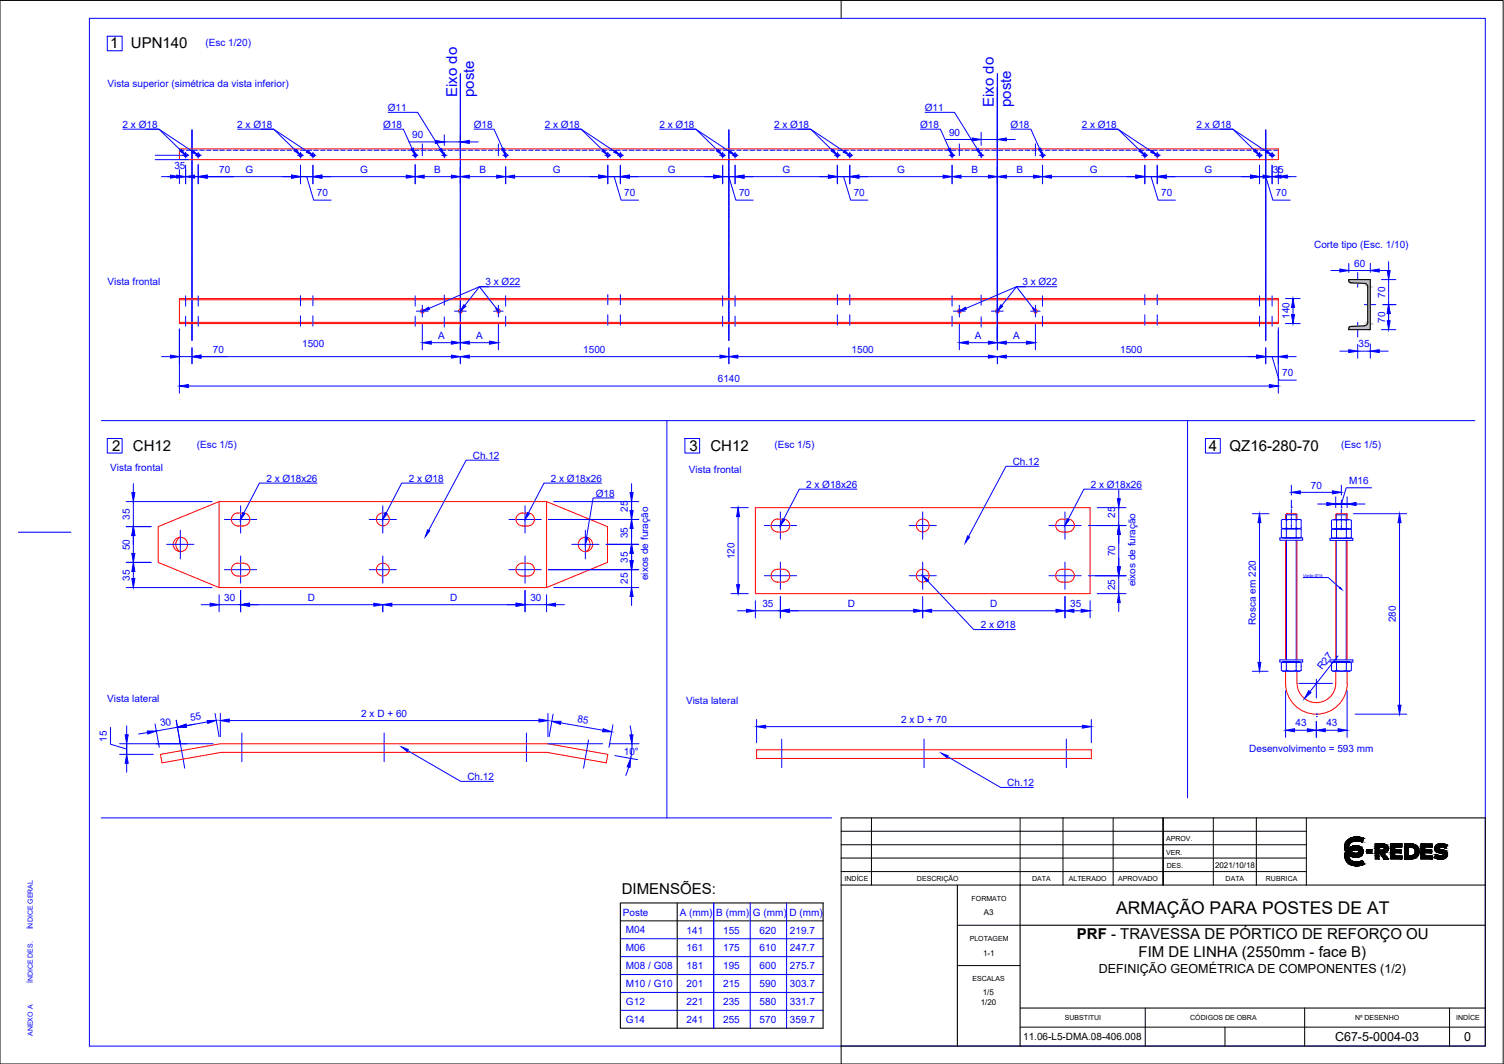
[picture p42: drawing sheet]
<svg xmlns="http://www.w3.org/2000/svg" width="420mm" height="297mm" viewBox="0 0 420 297" stroke-linecap="round" stroke-linejoin="round" font-family="sans-serif">
<defs><g id="words">
<text font-size="4.9" x="311.8" y="255">ARMAÇÃO PARA POSTES DE AT</text>
<g font-size="4.2">
<text x="30.7" y="13.5">1</text>
<text x="36.6" y="13.5">UPN140</text>
<text x="31.3" y="125.8">2</text>
<text x="37.2" y="125.8">CH12</text>
<text x="192.6" y="125.8">3</text>
<text x="198.4" y="125.8">CH12</text>
<text x="337.7" y="125.8">4</text>
<text x="343.5" y="125.8">QZ16-280-70</text>
<text x="173.7" y="249.6">DIMENSÕES:</text>
<text x="300.9" y="262">PRF - TRAVESSA DE PÓRTICO DE REFORÇO OU</text>
<text x="318.1" y="267.1">FIM DE LINHA (2550mm - face B)</text>
</g>
<g font-size="4.2" fill="#00f">
<text x="127.7" y="27.1" transform="rotate(-90 127.7 27.1)">Eixo do</text>
<text x="132.5" y="27.1" transform="rotate(-90 132.5 27.1)">poste</text>
<text x="277.7" y="29.9" transform="rotate(-90 277.7 29.9)">Eixo do</text>
<text x="282.5" y="29.9" transform="rotate(-90 282.5 29.9)">poste</text>
</g>
<g font-size="3.5">
<text x="307" y="271.5">DEFINIÇÃO GEOMÉTRICA DE COMPONENTES (1/2)</text>
<text x="373" y="290.6">C67-5-0004-03</text>
<text x="409" y="290.6">0</text>
</g>
<g font-size="2.8" fill="#00f">
<text x="57.4" y="12.7">(Esc 1/20)</text>
<text x="30.1" y="24.4">Vista superior (simétrica da vista inferior)</text>
<text x="34.2" y="35.6">2 x Ø18</text>
<text x="66.3" y="35.6">2 x Ø18</text>
<text x="107.1" y="35.6">Ø18</text>
<text x="108.3" y="30.9">Ø11</text>
<text x="132.3" y="35.6">Ø18</text>
<text x="152.2" y="35.6">2 x Ø18</text>
<text x="184.2" y="35.6">2 x Ø18</text>
<text x="216.3" y="35.6">2 x Ø18</text>
<text x="257" y="35.6">Ø18</text>
<text x="258.3" y="30.9">Ø11</text>
<text x="282.3" y="35.6">Ø18</text>
<text x="302.2" y="35.6">2 x Ø18</text>
<text x="334.3" y="35.6">2 x Ø18</text>
<text x="115.1" y="38.6">90</text>
<text x="265.1" y="37.9">90</text>
<text x="48.7" y="47.3">35</text>
<text x="61.3" y="48.2">70</text>
<text x="68.6" y="48.2">G</text>
<text x="100.6" y="48.2">G</text>
<text x="121.3" y="48.3">B</text>
<text x="134" y="48.3">B</text>
<text x="154.5" y="48.2">G</text>
<text x="186.5" y="48.2">G</text>
<text x="218.6" y="48.2">G</text>
<text x="250.6" y="48.2">G</text>
<text x="271.4" y="48.3">B</text>
<text x="284" y="48.3">B</text>
<text x="304.5" y="48.2">G</text>
<text x="336.5" y="48.2">G</text>
<text x="355.6" y="48.2">35</text>
<text x="88.5" y="54.8">70</text>
<text x="174.4" y="54.8">70</text>
<text x="206.5" y="54.8">70</text>
<text x="238.5" y="54.8">70</text>
<text x="324.4" y="54.8">70</text>
<text x="356.4" y="54.8">70</text>
<text x="367.1" y="69.2">Corte tipo (Esc. 1/10)</text>
<text x="378.3" y="74.5">60</text>
<text x="30.1" y="79.4">Vista frontal</text>
<text x="135.6" y="79.7">3 x Ø22</text>
<text x="285.6" y="79.7">3 x Ø22</text>
<text x="386.9" y="83.1" transform="rotate(-90 386.9 83.1)">70</text>
<text x="360.2" y="89.1" transform="rotate(-90 360.2 89.1)">140</text>
<text x="122.4" y="94.7">A</text>
<text x="133" y="94.7">A</text>
<text x="272.4" y="94.7">A</text>
<text x="283" y="94.7">A</text>
<text x="386.9" y="90.1" transform="rotate(-90 386.9 90.1)">70</text>
<text x="59.5" y="98.5">70</text>
<text x="84.4" y="96.8">1500</text>
<text x="162.9" y="98.5">1500</text>
<text x="237.9" y="98.5">1500</text>
<text x="312.9" y="98.5">1500</text>
<text x="379.5" y="97">35</text>
<text x="200.5" y="106.7">6140</text>
<text x="358.2" y="105.1">70</text>
<text x="55" y="125">(Esc 1/5)</text>
<text x="216.3" y="125">(Esc 1/5)</text>
<text x="374.6" y="125.1">(Esc 1/5)</text>
<text x="30.8" y="131.6">Vista frontal</text>
<text x="132.1" y="128">Ch.12</text>
<text x="282.9" y="129.7">Ch.12</text>
<text x="74.4" y="134.4">2 x Ø18x26</text>
<text x="114.2" y="134.4">2 x Ø18</text>
<text x="153.9" y="134.4">2 x Ø18x26</text>
<text x="192.4" y="132.1">Vista frontal</text>
<text x="225.2" y="136.1">2 x Ø18x26</text>
<text x="304.7" y="136.1">2 x Ø18x26</text>
<text x="366.2" y="136.4">70</text>
<text x="376.9" y="135.2">M16</text>
<text x="166.4" y="138.6">Ø18</text>
<text x="175.4" y="142.8" transform="rotate(-90 175.4 142.8)">25</text>
<text x="36.2" y="145.1" transform="rotate(-90 36.2 145.1)">35</text>
<text x="311.5" y="144.5" transform="rotate(-90 311.5 144.5)">25</text>
<text x="36.2" y="153.6" transform="rotate(-90 36.2 153.6)">50</text>
<text x="175.4" y="150.3" transform="rotate(-90 175.4 150.3)">35</text>
<text x="311.5" y="155.3" transform="rotate(-90 311.5 155.3)">70</text>
<text x="175.4" y="157" transform="rotate(-90 175.4 157)">35</text>
<text x="181.1" y="162" transform="rotate(-90 181.1 162)">eixos de furação</text>
<text x="205.2" y="156.2" transform="rotate(-90 205.2 156.2)">120</text>
<text x="36.2" y="162.1" transform="rotate(-90 36.2 162.1)">35</text>
<text x="62.7" y="167.8">30</text>
<text x="86" y="167.8">D</text>
<text x="125.8" y="167.8">D</text>
<text x="148.2" y="167.8">30</text>
<text x="175.4" y="163.1" transform="rotate(-90 175.4 163.1)">25</text>
<text x="311.5" y="164.7" transform="rotate(-90 311.5 164.7)">25</text>
<text x="317.2" y="163.7" transform="rotate(-90 317.2 163.7)">eixos de furação</text>
<text x="213" y="169.5">35</text>
<text x="236.9" y="169.5">D</text>
<text x="276.6" y="169.5">D</text>
<text x="299" y="169.5">35</text>
<text x="389.9" y="173.7" transform="rotate(-90 389.9 173.7)">280</text>
<text x="274" y="175.4">2 x Ø18</text>
<text x="350.8" y="174.4" transform="rotate(-90 350.8 174.4)">Rosca em 220</text>
<text x="369.3" y="187.2" transform="rotate(-52 369.3 187.2)">R27</text>
<text x="30" y="195.9">Vista lateral</text>
<text x="191.6" y="196.4">Vista lateral</text>
<text x="44.9" y="202.8" transform="rotate(-9 44.9 202.8)">30</text>
<text x="53.3" y="201.3" transform="rotate(-10 53.3 201.3)">55</text>
<text x="100.9" y="200.1">2 x D + 60</text>
<text x="161.2" y="201.5" transform="rotate(9 161.2 201.5)">85</text>
<text x="251.8" y="201.8">2 x D + 70</text>
<text x="361.9" y="202.8">43</text>
<text x="370.5" y="202.8">43</text>
<text x="29.8" y="207.1" transform="rotate(-90 29.8 207.1)">15</text>
<text x="349" y="210">Desenvolvimento = 593 mm</text>
<text x="174.3" y="210.7">10°</text>
<text x="130.6" y="217.7">Ch.12</text>
<text x="281.4" y="219.4">Ch.12</text>
<text x="174" y="255.6">Poste</text>
<text x="189.9" y="255.6">A (mm) B (mm) G (mm)</text>
<text x="220.5" y="255.6">D (mm)</text>
<text x="174.9" y="260.5">M04</text>
<text x="191.8" y="260.6">141</text>
<text x="202" y="260.6">155</text>
<text x="212.2" y="260.6">620</text>
<text x="220.7" y="260.6">219.7</text>
<text x="174.9" y="265.5">M06</text>
<text x="191.8" y="265.6">161</text>
<text x="202" y="265.6">175</text>
<text x="212.2" y="265.6">610</text>
<text x="220.7" y="265.6">247.7</text>
<text x="174.9" y="270.5">M08 / G08</text>
<text x="174.9" y="275.4">M10 / G10</text>
<text x="191.8" y="270.6">181</text>
<text x="191.8" y="275.6">201</text>
<text x="202" y="270.6">195</text>
<text x="202" y="275.6">215</text>
<text x="212.2" y="270.6">600</text>
<text x="212.2" y="275.6">590</text>
<text x="220.7" y="270.6">275.7</text>
<text x="220.7" y="275.6">303.7</text>
<text x="174.9" y="280.4">G12</text>
<text x="191.8" y="280.6">221</text>
<text x="202" y="280.6">235</text>
<text x="212.2" y="280.6">580</text>
<text x="220.7" y="280.6">331.7</text>
<text x="174.9" y="285.5">G14</text>
<text x="191.8" y="285.6">241</text>
<text x="202" y="285.6">255</text>
<text x="212.2" y="285.6">570</text>
<text x="220.7" y="285.6">359.7</text>
</g>
<text font-size="2.8" x="285.8" y="290.4">11.06-L5-DMA.08-406.008</text>
<g font-size="2.2">
<text x="339.4" y="242.3">2021/10/18</text>
<text x="274.9" y="255.5">A3</text>
<text x="274.6" y="266.8">1-1</text>
<text x="274" y="280.5">1/20</text>
<text x="274.6" y="277.8">1/5</text>
</g>
<g font-size="2">
<text x="325.8" y="238.6">VER.</text>
<text x="325.8" y="234.9">APROV.</text>
<text x="256.2" y="245.8">DESCRIÇÃO</text>
<text x="288.4" y="245.9">DATA</text>
<text x="298.6" y="245.9">ALTERADO</text>
<text x="312.4" y="245.9">APROVADO</text>
<text x="326" y="242.4">DES.</text>
<text x="342.4" y="245.9">DATA</text>
<text x="353.7" y="245.9">RUBRICA</text>
<text x="236" y="246">INDÍCE</text>
<text x="271.4" y="251.4">FORMATO</text>
<text x="270.9" y="262.7">PLOTAGEM</text>
<text x="271.7" y="274">ESCALAS</text>
<text x="297.4" y="284.8">SUBSTITUI</text>
<text x="332.5" y="284.8">CÓDIGOS DE OBRA</text>
<text x="378.5" y="284.8">Nº DESENHO</text>
<text x="406.8" y="284.8">INDÍCE</text>
</g>
<g font-size="2" fill="#00f">
<text x="9.2" y="259.5" transform="rotate(-90 9.2 259.5)">ÍNDICE GERAL</text>
<text x="9.2" y="274.5" transform="rotate(-90 9.2 274.5)">ÍNDICE DES.</text>
<text x="9.2" y="289.2" transform="rotate(-90 9.2 289.2)">ANEXO A</text>
</g>
<text font-size="1.1" fill="#00f" x="364.1" y="161.1">Varão Ø16</text>
</g></defs>
<!-- layer: folha -->
<path d="M0 .1h419.9v296.9h-419.9zM235 .1v5M235 292v5" fill="none" stroke="#000" stroke-width=".28"/>
<path d="M25 5.1h389.9v286.9h-389.9zM5.1 148.6h14.7" fill="none" stroke="#00f" stroke-width=".28"/>
<!-- layer: Fino -->
<g fill="none" stroke="#00f" stroke-width=".28">
<path d="M30 10.1h4.1v4.1h-4.1zM34.3 36.1h10.1l6.1 5.8M40.9 36.1h3.5l9.3 6.1M53.6 36.2v.1M53.6 36.4v.1M53.6 36.6v.1M53.6 36.8v.1M53.6 37v.1M53.6 37.2v.1M53.6 37.4v.1M53.6 37.6v.1M53.6 37.8v.1"/>
<path d="M53.6 38v.1M53.6 38.2v.1M53.6 38.4v.1M53.6 38.6v.1M53.6 38.8v.1M53.6 39v.1M53.6 39.2v.1M53.6 39.4v.1M53.6 39.6v.1M53.6 39.8v.1M66.4 36.1h10.1l6 5.8M72.9 36.1h3.6l9.3 6.1"/>
<path d="M107.1 36.1h5.6l2.4 5.4M108.4 31.4h8.3l6.4 10.3M114.3 39.6h7.3M124.1 37.6v3M124.1 39.6h4.5M128.6 20.5v.2M128.6 20.8v.1M128.6 21v.1M128.6 21.2v.1M128.6 21.4v.1M128.6 21.6v.1M128.6 21.8v.1"/>
<path d="M128.6 22v.1M128.6 22.2v.1M128.6 22.4v.1M128.6 22.6v.1M128.6 22.8v.1M128.6 23v.1M128.6 23.2v.1M128.6 23.4v.1M128.6 23.6v.1M128.6 23.8v.1M128.6 24v.1M128.6 24.2v.1"/>
<path d="M128.6 24.4v.1M128.6 24.6v.1M128.6 24.8v.1M128.6 25v.1M128.6 25.2v.1M128.6 25.4v.1M128.6 25.6v.1M128.6 25.8v.1M128.6 26v.1M128.6 26.2v.1M128.6 26.4v.1M128.6 26.6v.1"/>
<path d="M128.6 26.8v.1M128.6 27v.1M128.6 27.2v.1M128.6 27.4v.1M128.6 27.6v.1M128.6 27.8v.1M128.6 28v.1M128.6 28.2v.1M128.6 28.4v.1M128.6 28.6v.1M128.6 28.8v.1M128.6 29v.1"/>
<path d="M128.6 29.2v.1M128.6 29.4v.1M128.6 29.6v.1M128.6 29.8v.1M128.6 30v.1M128.6 30.2v.1M128.6 30.4v.1M128.6 30.6v.1M128.6 30.8v.1M128.6 31v.1M128.6 31.2v.1M128.6 31.4v.1"/>
<path d="M128.6 31.6v.1M128.6 31.8v.1M128.6 32v.1M128.6 32.2v.1M128.6 32.4v.1M128.6 32.6v.1M128.6 32.8v.1M128.6 33v.1M128.6 33.2v.1M128.6 33.4v.1M128.6 33.6v.1M128.6 33.8v.1"/>
<path d="M128.6 34v.1M128.6 34.2v.1M128.6 34.4v.1M128.6 34.6v.1M128.6 34.8v.1M128.6 35v.1M128.6 35.2v.1M128.6 35.4v.1M128.6 35.6v.1M128.6 35.8v.1M128.6 36v.1M128.6 36.2v.1"/>
<path d="M128.6 36.4v.1M128.6 36.6v.1M128.6 36.8v.1M128.6 37v.1M128.6 37.2v.1M128.6 37.4v.1M128.6 37.6v2.3M128.6 40v.1M131.1 39.6h2.5M132.5 36.1h5.5l2.5 5.4M152.3 36.1h10l6.1 5.8M158.8 36.1h3.5l9.4 6.1"/>
<path d="M184.3 36.1h10.1l6 5.8M190.8 36.1h3.6l9.3 6.1M203.6 36.2v.1M203.6 36.4v.1M203.6 36.6v.1M203.6 36.8v.1M203.6 37v.1M203.6 37.2v.1M203.6 37.4v.1M203.6 37.6v.1M203.6 37.8v.1M203.6 38v.1"/>
<path d="M203.6 38.2v.1M203.6 38.4v.1M203.6 38.6v.1M203.6 38.8v.1M203.6 39v.1M203.6 39.2v.1M203.6 39.4v.1M203.6 39.6v.1M203.6 39.8v.1M216.4 36.1h10.1l6 5.8M222.9 36.1h3.6l9.2 6.1M257.2 36.1h5.5l2.5 5.4"/>
<path d="M258.4 31.4h8.2l6.4 10.3M264.2 38.9h7.4M274.1 36.9v3.7M274.1 38.9h4.5M278.6 20.5v.2M278.6 20.8v.1M278.6 21v.1M278.6 21.2v.1M278.6 21.4v.1M278.6 21.6v.1M278.6 21.8v.1M278.6 22v.1"/>
<path d="M278.6 22.2v.1M278.6 22.4v.1M278.6 22.6v.1M278.6 22.8v.1M278.6 23v.1M278.6 23.2v.1M278.6 23.4v.1M278.6 23.6v.1M278.6 23.8v.1M278.6 24v.1M278.6 24.2v.1M278.6 24.4v.1"/>
<path d="M278.6 24.6v.3M278.6 25v.1M278.6 25.2v.1M278.6 25.4v.3M278.6 25.8v.1M278.6 26v.5M278.6 26.6v.1M278.6 26.8v.3M278.6 27.2v.1M278.6 27.4v.1M278.6 27.6v.3M278.6 28v.1"/>
<path d="M278.6 28.2v.3M278.6 28.6v.1M278.6 28.8v.1M278.6 29v.3M278.6 29.4v.1M278.6 29.6v.1M278.6 29.8v.3M278.6 30.2v.1M278.6 30.4v.3M278.6 30.8v.1M278.6 31v.1M278.6 31.2v.3"/>
<path d="M278.6 31.6v.1M278.6 31.8v.5M278.6 32.4v.1M278.6 32.6v.3M278.6 33v.1M278.6 33.2v.1M278.6 33.4v.3M278.6 33.8v.1M278.6 34v.3M278.6 34.4v.1M278.6 34.6v.1M278.6 34.8v.3"/>
<path d="M278.6 35.2v.1M278.6 35.4v.1M278.6 35.6v.3M278.6 36v.1M278.6 36.2v.3M278.6 36.6v.1M278.6 36.8v3.3M281.1 38.9h2.5M282.4 36.1h5.6l2.4 5.4M302.2 36.1h10.1l6.1 5.8M308.8 36.1h3.5l9.3 6.1M334.3 36.1h10.1l6 5.8"/>
<path d="M340.8 36.1h3.6l9.3 6.1M353.6 36.2v.1M353.6 36.4v.1M353.6 36.6v.1M353.6 36.8v.1M353.6 37v.1M353.6 37.2v.1M353.6 37.4v.1M353.6 37.6v.1M353.6 37.8v.1M353.6 38v.1M353.6 38.2v.1"/>
<path d="M353.6 38.4v.1M353.6 38.6v.1M353.6 38.8v.1M353.6 39v.1M353.6 39.2v.1M353.6 39.4v.1M353.6 39.6v.1M353.6 39.8v.1M43.3 43.3h9.4M43.3 44.6h9.4M45.1 49.3h4.3M50.1 47.3v4"/>
<path d="M50.1 49.3h31.3M50.1 41.9h1.3M51.9 42.5v1.6M51.9 46.1v5.2M52.1 41.9h1.2M53.6 40v.1M53.6 40.2v.1M53.6 40.4v.1M53.6 40.6v.1M53.6 40.8v.1M53.6 41v.1M53.6 41.2v.1"/>
<path d="M53.6 41.4v.1M53.6 41.6v.1M53.6 41.8v.1M53.6 42v.1M53.6 42.2v.1M53.6 42.4v.1M53.6 42.6v.1M53.6 42.8v.1M53.6 43v.1M53.6 43.2v.1M53.6 43.4v.1M53.6 43.6v.1"/>
<path d="M53.6 43.8v.1M53.6 44v.1M53.6 44.2v.1M53.6 44.4v.1M53.6 44.6v.1M53.6 44.8v.1M53.6 45v.1M53.6 45.2v.1M53.6 45.4v.1M53.6 45.6v.1M53.6 45.8v.1M53.6 46v.1"/>
<path d="M53.6 46.2v.1M53.6 46.4v.1M53.6 46.6v.1M53.6 46.8v.1M53.6 47v.1M53.6 47.2v.1M53.6 47.4v.1M53.6 47.6v.1M53.6 47.8v.1M53.6 48v.1M53.6 48.2v.1M53.6 48.4v.1"/>
<path d="M53.6 48.6v.1M53.6 48.8v.1M53.6 49v.1M53.6 49.2v.1M53.6 49.4v.1M53.6 49.6v.1M53.6 49.8v.1M53.6 50v.1M53.6 50.2v.1M53.6 50.4v.1M53.6 50.6v.1M53.6 50.8v.1"/>
<path d="M53.6 51v.1M53.6 51.2v.1M53.6 51.4v.1M53.6 51.6v.1M53.6 51.8v.1M53.6 52v.1M53.6 52.2v.1M53.6 52.4v.1M53.6 52.6v.1M53.6 52.8v.1M53.6 53v.1M53.6 53.2v.1"/>
<path d="M53.6 53.4v.1M53.6 53.6v.1M53.6 53.8v.1M53.6 54v.1M53.6 54.2v.1M53.6 54.4v.1M53.6 54.6v.1M53.6 54.8v.1M53.6 55v.1M53.6 55.2v.1M53.6 55.4v.1M53.6 55.6v.1"/>
<path d="M53.6 55.8v.1M53.6 56v.1M53.6 56.2v.1M53.6 56.4v.1M53.6 56.6v.1M53.6 56.8v.1M53.6 57v.1M53.6 57.2v.1M53.6 57.4v.1M53.6 57.6v.1M53.6 57.8v.1M53.6 58v.1"/>
<path d="M53.6 58.2v.1M53.6 58.4v.1M53.6 58.6v.1M53.6 58.8v.1M53.6 59v.1M53.6 59.2v.1M53.6 59.4v.1M53.6 59.6v.1M53.6 59.8v.1M53.6 60v.1M53.9 41.9h1.3M54.6 43.3h1.6"/>
<path d="M55.4 42.5v1.6M55.4 45.9v5.4M55.8 41.9h1.3M57.7 41.9h1.2M59.6 41.9h1.2M61.4 41.9h1.3M63.3 41.9h1.3M65.2 41.9h1.2M67.1 41.9h1.2M68.9 41.9h1.3M70.8 41.9h1.2M72.7 41.9h1.3"/>
<path d="M74.5 41.9h1.3M76.5 41.9h1.2M78.3 41.9h1.2M80.2 41.9h1.2M82 41.9h1.3M83.1 43.3h1.6M83.9 49.3h3.5h-3.5M83.9 42.5v1.6M83.9 46.1v5.2M83.9 41.9h1.3M85.7 49.3l1.9 6.6h4.9M85.8 41.9h1.3"/>
<path d="M86.6 43.3h1.7M87.4 42.5v1.6M87.4 46.1v5.2M87.7 41.9h1.2M89.6 41.9h1.2M89.9 49.3h23.6M91.4 41.9h1.3M93.3 41.9h1.3M95.2 41.9h1.2M97.1 41.9h1.2M98.9 41.9h1.3M100.8 41.9h1.3"/>
<path d="M102.7 41.9h1.2M104.6 41.9h1.2M106.4 41.9h1.3M108.3 41.9h1.3M110.2 41.9h1.2M112.1 41.9h1.2M113.9 41.9h1.3M115.1 43.3h1.7M115.8 41.9h1.2M116 42.5v1.6M116 45.9v5.4M117.7 41.9h1.3"/>
<path d="M118 40.2v3.3M118.5 49.3h7.6M119.5 41.9h1.3M121.4 41.9h1.3M123.3 41.9h1.2M123.4 43.3h1.1M124.1 42.6v.7M124.1 43.4v.3M124.1 43.8v.1M124.1 43.9v.2M124.6 43.3h.1M124.7 43.3h.2"/>
<path d="M125.2 41.9h1.2M127 41.9h1.3M128.6 40.2v3.3M128.6 43.6v.1M128.6 43.8v.1M128.6 44v.1M128.6 44.2v.1M128.6 44.4v.1M128.6 44.6v.1M128.6 44.8v.1M128.6 45v.1M128.6 45.2v.1"/>
<path d="M128.6 45.4v.1M128.6 45.6v.1M128.6 45.8v.1M128.6 46v.1M128.6 46.2v.1M128.6 46.4v.1M128.6 46.6v4.7M128.6 51.4v.1M128.6 51.6v.1M128.6 51.8v.1M128.6 52v.1M128.6 52.2v.1"/>
<path d="M128.6 52.4v.1M128.6 52.6v.1M128.6 52.8v.1M128.6 53v.1M128.6 53.2v.1M128.6 53.4v.1M128.6 53.6v.1M128.6 53.8v.1M128.6 54v.1M128.6 54.2v.1M128.6 54.4v.1M128.6 54.6v.1"/>
<path d="M128.6 54.8v.1M128.6 55v.1M128.6 55.2v.1M128.6 55.4v.1M128.6 55.6v.1M128.6 55.8v.1M128.6 56v.1M128.6 56.2v.1M128.6 56.4v.1M128.6 56.6v.1M128.6 56.8v.1M128.6 57v.1"/>
<path d="M128.6 57.2v.1M128.6 57.4v.1M128.6 57.6v.1M128.6 57.8v.1M128.6 58v.1M128.6 58.2v.1M128.6 58.4v.1M128.6 58.6v.1M128.6 58.8v.1M128.6 59v.1M128.6 59.2v.1M128.6 59.4v.1"/>
<path d="M128.6 59.6v.1M128.6 59.8v.1M128.6 60v.1M128.9 41.9h1.3M130.8 41.9h1.3M131.1 49.3h7.7M132.7 41.9h1.2M134.6 41.9h1.2M136.4 41.9h1.3M138.3 41.9h1.3M139.2 40.2v3.3M140.2 41.9h1.2"/>
<path d="M140.5 43.3h1.6M141.3 42.5v1.6M141.3 46.6v4.7M142.1 41.9h1.2M143.8 49.3h23.5M143.9 41.9h1.3M145.8 41.9h1.3M147.7 41.9h1.2M149.6 41.9h1.2M151.4 41.9h1.3M153.3 41.9h1.3M155.2 41.9h1.2"/>
<path d="M157.1 41.9h1.2M158.9 41.9h1.3M160.8 41.9h1.2M162.7 41.9h1.2M164.5 41.9h1.3M166.4 41.9h1.3M168.3 41.9h1.2M169 43.3h1.6M169.8 49.3h3.5h-3.5M169.8 42.5v1.6M169.8 46.1v5.2M170.2 41.9h1.2"/>
<path d="M171.6 49.3l1.9 6.6h4.9M172 41.9h1.3M172.5 43.3h1.7M173.3 42.5v1.6M173.3 46.1v5.2M173.9 41.9h1.3M175.8 49.3h23.6M175.8 41.9h1.3M177.7 41.9h1.2M179.6 41.9h1.2M181.4 41.9h1.3M183.3 41.9h1.3"/>
<path d="M185.2 41.9h1.2M187.1 41.9h1.2M188.9 41.9h1.3M190.8 41.9h1.3M192.7 41.9h1.2M194.6 41.9h1.2M196.4 41.9h1.3M198.3 41.9h1.3M200.2 41.9h1.2M201 43.3h1.7M201.9 49.3h3.5h-3.5M201.9 42.5v1.6"/>
<path d="M201.9 46.1v5.2M202 41.9h1.3M203.6 49.2l2 6.7h4.8M203.6 40v.1M203.6 40.2v.1M203.6 40.4v.1M203.6 40.6v.1M203.6 40.8v.1M203.6 41v.1M203.6 41.2v.1M203.6 41.4v.1M203.6 41.6v.1"/>
<path d="M203.6 41.8v.1M203.6 42v.1M203.6 42.2v.1M203.6 42.4v.1M203.6 42.6v.1M203.6 42.8v.1M203.6 43v.1M203.6 43.2v.1M203.6 43.4v.1M203.6 43.6v.1M203.6 43.8v.1M203.6 44v.1"/>
<path d="M203.6 44.2v.1M203.6 44.4v.1M203.6 44.6v.1M203.6 44.8v.1M203.6 45v.1M203.6 45.2v.1M203.6 45.4v.1M203.6 45.6v.1M203.6 45.8v.1M203.6 46v.1M203.6 46.2v.1M203.6 46.4v.1"/>
<path d="M203.6 46.6v.1M203.6 46.8v.1M203.6 47v.1M203.6 47.2v.1M203.6 47.4v.1M203.6 47.6v.1M203.6 47.8v.1M203.6 48v.1M203.6 48.2v.1M203.6 48.4v.1M203.6 48.6v.1M203.6 48.8v.1"/>
<path d="M203.6 49v.1M203.6 49.4v.1M203.6 49.6v.1M203.6 49.8v.1M203.6 50v.1M203.6 50.2v.1M203.6 50.4v.1M203.6 50.6v.1M203.6 50.8v.1M203.6 51v.1M203.6 51.2v.1M203.6 51.4v.1"/>
<path d="M203.6 51.6v.1M203.6 51.8v.1M203.6 52v.1M203.6 52.2v.1M203.6 52.4v.1M203.6 52.6v.1M203.6 52.8v.1M203.6 53v.1M203.6 53.2v.1M203.6 53.4v.1M203.6 53.6v.1M203.6 53.8v.1"/>
<path d="M203.6 54v.1M203.6 54.2v.1M203.6 54.4v.1M203.6 54.6v.1M203.6 54.8v.1M203.6 55v.1M203.6 55.2v.1M203.6 55.4v.1M203.6 55.6v.1M203.6 55.8v.1M203.6 56v.1M203.6 56.2v.1"/>
<path d="M203.6 56.4v.1M203.6 56.6v.1M203.6 56.8v.1M203.6 57v.1M203.6 57.2v.1M203.6 57.4v.1M203.6 57.6v.1M203.6 57.8v.1M203.6 58v.1M203.6 58.2v.1M203.6 58.4v.1M203.6 58.6v.1"/>
<path d="M203.6 58.8v.1M203.6 59v.1M203.6 59.2v.1M203.6 59.4v.1M203.6 59.6v.1M203.6 59.8v.1M203.6 60v.1M203.9 41.9h1.3M204.5 43.3h1.7M205.4 42.5v1.6M205.4 46.1v5.2M205.8 41.9h1.2"/>
<path d="M207.7 41.9h1.2M207.8 49.3h23.6M209.5 41.9h1.3M211.4 41.9h1.3M213.3 41.9h1.2M215.2 41.9h1.2M217 41.9h1.3M218.9 41.9h1.3M220.8 41.9h1.2M222.7 41.9h1.2M224.6 41.9h1.2M226.4 41.9h1.3"/>
<path d="M228.3 41.9h1.3M230.2 41.9h1.2M232.1 41.9h1.2M233.1 43.3h1.6M233.9 49.3h3.5h-3.5M233.9 42.5v1.6M233.9 46.1v5.2M233.9 41.9h1.3M235.7 49.3l1.9 6.6h4.9M235.8 41.9h1.3M236.6 43.3h1.6M237.4 42.5v1.6"/>
<path d="M237.4 46.1v5.2M237.7 41.9h1.2M239.6 41.9h1.2M239.9 49.3h23.6M241.4 41.9h1.3M243.3 41.9h1.2M245.2 41.9h1.2M247 41.9h1.3M248.9 41.9h1.3M250.8 41.9h1.2M252.7 41.9h1.2M254.5 41.9h1.3"/>
<path d="M256.4 41.9h1.3M258.3 41.9h1.2M260.2 41.9h1.2M262 41.9h1.3M263.9 41.9h1.3M265.1 43.3h1.7M265.8 41.9h1.2M266 42.5v1.6M266 46.1v5.2M267.7 41.9h1.2M268 40.2v3.3M268.5 49.3h7.6"/>
<path d="M269.6 41.9h1.2M271.4 41.9h1.3M273.3 41.9h1.3M273.3 43.3h.2M273.6 43.3h.1M273.7 43.3h1.2M274.1 42.6v.7M274.1 43.4v.3M274.1 43.8v.1M274.1 43.9v.2M275.2 41.9h1.2M277.1 41.9h1.2"/>
<path d="M278.6 40.2v3.7M278.6 44v.1M278.6 44.2v.3M278.6 44.6v.1M278.6 44.8v.1M278.6 45v.3M278.6 45.4v.1M278.6 45.6v.3M278.6 46v.1M278.6 46.2v.1M278.6 46.4v4.9M278.6 51.4v.3"/>
<path d="M278.6 51.8v.1M278.6 52v.1M278.6 52.2v.3M278.6 52.6v.1M278.6 52.8v.5M278.6 53.4v.1M278.6 53.6v.3M278.6 54v.1M278.6 54.2v.1M278.6 54.4v.3M278.6 54.8v.1M278.6 55v.3"/>
<path d="M278.6 55.4v.1M278.6 55.6v.1M278.6 55.8v.3M278.6 56.2v.1M278.6 56.4v.1M278.6 56.6v.3M278.6 57v.1M278.6 57.2v.3M278.6 57.6v.1M278.6 57.8v.1M278.6 58v.3M278.6 58.4v.1"/>
<path d="M278.6 58.6v.5M278.6 59.2v.1M278.6 59.4v.3M278.6 59.8v.1M278.6 60v.1M278.9 41.9h1.3M280.8 41.9h1.3M281.1 49.3h7.6M282.7 41.9h1.2M284.6 41.9h1.2M286.4 41.9h1.3M288.3 41.9h1.2"/>
<path d="M289.3 40.2v3.3M290.2 41.9h1.2M290.4 43.3h1.7M291.2 42.5v1.6M291.2 46.1v5.2M292 41.9h1.3M293.7 49.3h23.6M293.9 41.9h1.3M295.8 41.9h1.2M297.7 41.9h1.2M299.5 41.9h1.3M301.4 41.9h1.3"/>
<path d="M303.3 41.9h1.2M305.2 41.9h1.2M307 41.9h1.3M308.9 41.9h1.3M310.8 41.9h1.2M312.7 41.9h1.2M314.5 41.9h1.3M316.4 41.9h1.3M318.3 41.9h1.3M319 43.3h1.6M319.8 49.3h3.5h-3.5M319.8 42.5v1.6"/>
<path d="M319.8 46.1v5.2M320.2 41.9h1.2M321.6 49.3l1.9 6.6h4.9M322.1 41.9h1.2M322.5 43.3h1.6M323.3 42.5v1.6M323.3 46.1v5.2M323.9 41.9h1.2M325.8 49.3h23.6M325.8 41.9h1.3M327.7 41.9h1.2M329.6 41.9h1.2"/>
<path d="M331.4 41.9h1.3M333.3 41.9h1.2M335.2 41.9h1.2M337 41.9h1.3M338.9 41.9h1.3M340.8 41.9h1.2M342.7 41.9h1.2M344.5 41.9h1.3M346.4 41.9h1.3M348.3 41.9h1.2M350.2 41.9h1.2M350.3 49.3h2.5"/>
<path d="M351 43.3h1.7M351.9 49.3h3.5h-3.5M351.9 42.5v1.6M351.9 46.1v5.2M352 41.9h1.3M353.6 49.2l2 6.7h4.8M353.6 40v.1M353.6 40.2v.1M353.6 40.4v.1M353.6 40.6v.1M353.6 40.8v.1M353.6 41v.1"/>
<path d="M353.6 41.2v.1M353.6 41.4v.1M353.6 41.6v.1M353.6 41.8v.1M353.6 42v.1M353.6 42.2v.1M353.6 42.4v.1M353.6 42.6v.1M353.6 42.8v.1M353.6 43v.1M353.6 43.2v.1M353.6 43.4v.1"/>
<path d="M353.6 43.6v.1M353.6 43.8v.1M353.6 44v.1M353.6 44.2v.1M353.6 44.4v.1M353.6 44.6v.1M353.6 44.8v.1M353.6 45v.1M353.6 45.2v.1M353.6 45.4v.1M353.6 45.6v.1M353.6 45.8v.1"/>
<path d="M353.6 46v.1M353.6 46.2v.1M353.6 46.4v.1M353.6 46.6v.1M353.6 46.8v.1M353.6 47v.1M353.6 47.2v.1M353.6 47.4v.1M353.6 47.6v.1M353.6 47.8v.1M353.6 48v.1M353.6 48.2v.1"/>
<path d="M353.6 48.4v.1M353.6 48.6v.1M353.6 48.8v.1M353.6 49v.1M353.6 49.4v.1M353.6 49.6v.1M353.6 49.8v.1M353.6 50v.1M353.6 50.2v.1M353.6 50.4v.1M353.6 50.6v.1M353.6 50.8v.1"/>
<path d="M353.6 51v.1M353.6 51.2v.1M353.6 51.4v.1M353.6 51.6v.1M353.6 51.8v.1M353.6 52v.1M353.6 52.2v.1M353.6 52.4v.1M353.6 52.6v.1M353.6 52.8v.1M353.6 53v.1M353.6 53.2v.1"/>
<path d="M353.6 53.4v.1M353.6 53.6v.1M353.6 53.8v.1M353.6 54v.1M353.6 54.2v.1M353.6 54.4v.1M353.6 54.6v.1M353.6 54.8v.1M353.6 55v.1M353.6 55.2v.1M353.6 55.4v.1M353.6 55.6v.1"/>
<path d="M353.6 55.8v.1M353.6 56v.1M353.6 56.2v.1M353.6 56.4v.1M353.6 56.6v.1M353.6 56.8v.1M353.6 57v.1M353.6 57.2v.1M353.6 57.4v.1M353.6 57.6v.1M353.6 57.8v.1M353.6 58v.1"/>
<path d="M353.6 58.2v.1M353.6 58.4v.1M353.6 58.6v.1M353.6 58.8v.1M353.6 59v.1M353.6 59.2v.1M353.6 59.4v.1M353.6 59.6v.1M353.6 59.8v.1M353.6 60v.1M353.9 41.9h1.3M354.5 43.3h1.7"/>
<path d="M355.4 42.5v1.6M355.4 46.1v5.2M355.4 49.3h1.7M355.8 41.9h1.3M357.1 46.6v4.7M357.9 49.3h4.2M53.6 60.2v.1M53.6 60.4v.1M53.6 60.6v.1M53.6 60.8v.1M53.6 61v.1M53.6 61.2v.1"/>
<path d="M53.6 61.4v.1M53.6 61.6v.1M53.6 61.8v.1M53.6 62v.1M53.6 62.2v.1M53.6 62.4v.1M53.6 62.6v.1M53.6 62.8v.1M53.6 63v.1M53.6 63.2v.1M53.6 63.4v.1M53.6 63.6v.1"/>
<path d="M53.6 63.8v.1M53.6 64v.1M53.6 64.2v.1M53.6 64.4v.1M53.6 64.6v.1M53.6 64.8v.1M53.6 65v.1M53.6 65.2v.1M53.6 65.4v.1M53.6 65.6v.1M53.6 65.8v.1M53.6 66v.1"/>
<path d="M53.6 66.2v.1M53.6 66.4v.1M53.6 66.6v.1M53.6 66.8v.1M53.6 67v.1M53.6 67.2v.1M53.6 67.4v.1M53.6 67.6v.1M53.6 67.8v.1M53.6 68v.1M53.6 68.2v.1M53.6 68.4v.1"/>
<path d="M53.6 68.6v.1M53.6 68.8v.1M53.6 69v.1M53.6 69.2v.1M53.6 69.4v.1M53.6 69.6v.1M53.6 69.8v.1M53.6 70v.1M53.6 70.2v.1M53.6 70.4v.1M53.6 70.6v.1M53.6 70.8v.1"/>
<path d="M53.6 71v.1M53.6 71.2v.1M53.6 71.4v.1M53.6 71.6v.1M53.6 71.8v.1M53.6 72v.1M53.6 72.2v.1M53.6 72.4v.1M53.6 72.6v.1M53.6 72.8v.1M53.6 73v.1M53.6 73.2v.1"/>
<path d="M53.6 73.4v.1M53.6 73.6v.1M53.6 73.8v.1M53.6 74v.1M53.6 74.2v.1M53.6 74.4v.1M53.6 74.6v.1M53.6 74.8v.1M53.6 75v.1M53.6 75.2v.1M53.6 75.4v.1M53.6 75.6v.1"/>
<path d="M53.6 75.8v.1M53.6 76v.1M53.6 76.2v.1M53.6 76.4v.1M53.6 76.6v.1M53.6 76.8v.1M53.6 77v.1M53.6 77.2v.1M53.6 77.4v.1M53.6 77.6v.1M53.6 77.8v.1M53.6 78v.1"/>
<path d="M53.6 78.2v.1M53.6 78.4v.1M53.6 78.6v.1M53.6 78.8v.1M53.6 79v.1M53.6 79.2v.1M53.6 79.4v.1M53.6 79.6v.1M53.6 79.8v.1M128.6 60.2v.1M128.6 60.4v.1M128.6 60.6v.1"/>
<path d="M128.6 60.8v.1M128.6 61v.1M128.6 61.2v.1M128.6 61.4v.1M128.6 61.6v.1M128.6 61.8v.1M128.6 62v.1M128.6 62.2v.1M128.6 62.4v.1M128.6 62.6v.1M128.6 62.8v.1M128.6 63v.1"/>
<path d="M128.6 63.2v.1M128.6 63.4v.1M128.6 63.6v.1M128.6 63.8v.1M128.6 64v.1M128.6 64.2v.1M128.6 64.4v.1M128.6 64.6v.1M128.6 64.8v.1M128.6 65v.1M128.6 65.2v.1M128.6 65.4v.1"/>
<path d="M128.6 65.6v.1M128.6 65.8v.1M128.6 66v.1M128.6 66.2v.1M128.6 66.4v.1M128.6 66.6v.1M128.6 66.8v.1M128.6 67v.1M128.6 67.2v.1M128.6 67.4v.1M128.6 67.6v.1M128.6 67.8v.1"/>
<path d="M128.6 68v.1M128.6 68.2v.1M128.6 68.4v.1M128.6 68.6v.1M128.6 68.8v.1M128.6 69v.1M128.6 69.2v.1M128.6 69.4v.1M128.6 69.6v.1M128.6 69.8v.1M128.6 70v.1M128.6 70.2v.1"/>
<path d="M128.6 70.4v.1M128.6 70.6v.1M128.6 70.8v.1M128.6 71v.1M128.6 71.2v.1M128.6 71.4v.1M128.6 71.6v.1M128.6 71.8v.1M128.6 72v.1M128.6 72.2v.1M128.6 72.4v.1M128.6 72.6v.1"/>
<path d="M128.6 72.8v.1M128.6 73v.1M128.6 73.2v.1M128.6 73.4v.1M128.6 73.6v.1M128.6 73.8v.1M128.6 74v.1M128.6 74.2v.1M128.6 74.4v.1M128.6 74.6v.1M128.6 74.8v.1M128.6 75v.1"/>
<path d="M128.6 75.2v.1M128.6 75.4v.1M128.6 75.6v.1M128.6 75.8v.1M128.6 76v.1M128.6 76.2v.1M128.6 76.4v.1M128.6 76.6v.1M128.6 76.8v.1M128.6 77v.1M128.6 77.2v.1M128.6 77.4v.1"/>
<path d="M128.6 77.6v.1M128.6 77.8v.1M128.6 78v.1M128.6 78.2v.1M128.6 78.4v.1M128.6 78.6v.1M128.6 78.8v.1M128.6 79v.1M128.6 79.2v.1M128.6 79.4v.1M128.6 79.6v.1M128.6 79.8v.1"/>
<path d="M128.6 80v.1M203.6 60.2v.1M203.6 60.4v.1M203.6 60.6v.1M203.6 60.8v.1M203.6 61v.1M203.6 61.2v.1M203.6 61.4v.1M203.6 61.6v.1M203.6 61.8v.1M203.6 62v.1M203.6 62.2v.1"/>
<path d="M203.6 62.4v.1M203.6 62.6v.1M203.6 62.8v.1M203.6 63v.1M203.6 63.2v.1M203.6 63.4v.1M203.6 63.6v.1M203.6 63.8v.1M203.6 64v.1M203.6 64.2v.1M203.6 64.4v.1M203.6 64.6v.1"/>
<path d="M203.6 64.8v.1M203.6 65v.1M203.6 65.2v.1M203.6 65.4v.1M203.6 65.6v.1M203.6 65.8v.1M203.6 66v.1M203.6 66.2v.1M203.6 66.4v.1M203.6 66.6v.1M203.6 66.8v.1M203.6 67v.1"/>
<path d="M203.6 67.2v.1M203.6 67.4v.1M203.6 67.6v.1M203.6 67.8v.1M203.6 68v.1M203.6 68.2v.1M203.6 68.4v.1M203.6 68.6v.1M203.6 68.8v.1M203.6 69v.1M203.6 69.2v.1M203.6 69.4v.1"/>
<path d="M203.6 69.6v.1M203.6 69.8v.1M203.6 70v.1M203.6 70.2v.1M203.6 70.4v.1M203.6 70.6v.1M203.6 70.8v.1M203.6 71v.1M203.6 71.2v.1M203.6 71.4v.1M203.6 71.6v.1M203.6 71.8v.1"/>
<path d="M203.6 72v.1M203.6 72.2v.1M203.6 72.4v.1M203.6 72.6v.1M203.6 72.8v.1M203.6 73v.1M203.6 73.2v.1M203.6 73.4v.1M203.6 73.6v.1M203.6 73.8v.1M203.6 74v.1M203.6 74.2v.1"/>
<path d="M203.6 74.4v.1M203.6 74.6v.1M203.6 74.8v.1M203.6 75v.1M203.6 75.2v.1M203.6 75.4v.1M203.6 75.6v.1M203.6 75.8v.1M203.6 76v.1M203.6 76.2v.1M203.6 76.4v.1M203.6 76.6v.1"/>
<path d="M203.6 76.8v.1M203.6 77v.1M203.6 77.2v.1M203.6 77.4v.1M203.6 77.6v.1M203.6 77.8v.1M203.6 78v.1M203.6 78.2v.1M203.6 78.4v.1M203.6 78.6v.1M203.6 78.8v.1M203.6 79v.1"/>
<path d="M203.6 79.2v.1M203.6 79.4v.1M203.6 79.6v.1M203.6 79.8v.1M278.6 60.2v.3M278.6 60.6v.1M278.6 60.8v.3M278.6 61.2v.1M278.6 61.4v.1M278.6 61.6v.3M278.6 62v.1M278.6 62.2v.1"/>
<path d="M278.6 62.4v.3M278.6 62.8v.1M278.6 63v.3M278.6 63.4v.1M278.6 63.6v.1M278.6 63.8v.3M278.6 64.2v.1M278.6 64.4v.5M278.6 65v.1M278.6 65.2v.3M278.6 65.6v.1M278.6 65.8v.1"/>
<path d="M278.6 66v.3M278.6 66.4v.1M278.6 66.6v.3M278.6 67v.1M278.6 67.2v.1M278.6 67.4v.3M278.6 67.8v.1M278.6 68v.1M278.6 68.2v.3M278.6 68.6v.1M278.6 68.8v.3M278.6 69.2v.1"/>
<path d="M278.6 69.4v.1M278.6 69.6v.3M278.6 70v.1M278.6 70.2v.5M278.6 70.8v.1M278.6 71v.3M278.6 71.4v.1M278.6 71.6v.1M278.6 71.8v.3M278.6 72.2v.1M278.6 72.4v.3M278.6 72.8v.1"/>
<path d="M278.6 73v.1M278.6 73.2v.3M278.6 73.6v.1M278.6 73.8v.5M278.6 74.4v.1M278.6 74.6v.3M278.6 75v.1M278.6 75.2v.1M278.6 75.4v.3M278.6 75.8v.1M278.6 76v.5M278.6 76.6v.1"/>
<path d="M278.6 76.8v.3M278.6 77.2v.1M278.6 77.4v.1M278.6 77.6v.3M278.6 78v.1M278.6 78.2v.3M278.6 78.6v.1M278.6 78.8v.1M278.6 79v.3M278.6 79.4v.1M278.6 79.6v.5M353.6 60.2v.1"/>
<path d="M353.6 60.4v.1M353.6 60.6v.1M353.6 60.8v.1M353.6 61v.1M353.6 61.2v.1M353.6 61.4v.1M353.6 61.6v.1M353.6 61.8v.1M353.6 62v.1M353.6 62.2v.1M353.6 62.4v.1M353.6 62.6v.1"/>
<path d="M353.6 62.8v.1M353.6 63v.1M353.6 63.2v.1M353.6 63.4v.1M353.6 63.6v.1M353.6 63.8v.1M353.6 64v.1M353.6 64.2v.1M353.6 64.4v.1M353.6 64.6v.1M353.6 64.8v.1M353.6 65v.1"/>
<path d="M353.6 65.2v.1M353.6 65.4v.1M353.6 65.6v.1M353.6 65.8v.1M353.6 66v.1M353.6 66.2v.1M353.6 66.4v.1M353.6 66.6v.1M353.6 66.8v.1M353.6 67v.1M353.6 67.2v.1M353.6 67.4v.1"/>
<path d="M353.6 67.6v.1M353.6 67.8v.1M353.6 68v.1M353.6 68.2v.1M353.6 68.4v.1M353.6 68.6v.1M353.6 68.8v.1M353.6 69v.1M353.6 69.2v.1M353.6 69.4v.1M353.6 69.6v.1M353.6 69.8v.1"/>
<path d="M353.6 70v.1M353.6 70.2v.1M353.6 70.4v.1M353.6 70.6v.1M353.6 70.8v.1M353.6 71v.1M353.6 71.2v.1M353.6 71.4v.1M353.6 71.6v.1M353.6 71.8v.1M353.6 72v.1M353.6 72.2v.1"/>
<path d="M353.6 72.4v.1M353.6 72.6v.1M353.6 72.8v.1M353.6 73v.1M353.6 73.2v.1M353.6 73.4v.1M353.6 73.6v.1M353.6 73.8v.1M353.6 74v.1M353.6 74.2v.1M353.6 74.4v.1M353.6 74.6v.1"/>
<path d="M353.6 74.8v.1M353.6 75v.1M353.6 75.2v.1M353.6 75.4v.1M353.6 75.6v.1M353.6 75.8v.1M353.6 76v.1M353.6 76.2v.1M353.6 76.4v.1M353.6 76.6v.1M353.6 76.8v.1M353.6 77v.1"/>
<path d="M353.6 77.2v.1M353.6 77.4v.1M353.6 77.6v.1M353.6 77.8v.1M353.6 78v.1M353.6 78.2v.1M353.6 78.4v.1M353.6 78.6v.1M353.6 78.8v.1M353.6 79v.1M353.6 79.2v.1M353.6 79.4v.1"/>
<path d="M353.6 79.6v.1M353.6 79.8v.1M371.8 75.5h2.5M376.8 73.5v2.5M376.8 75.5h6M379.3 76.1v4.1M382.8 73.5v2.5M385.3 75.5h2.5M385.9 78.1h4.1M387.9 73.1v2.5M387.9 78.1v6.9M45.1 99.6h2.5"/>
<path d="M50.1 91.9v17.9M50.1 99.6h3.5M51.9 82.6v2.9M51.9 88.3v.7M51.9 89.1v.1M51.9 89.4v.6M51.9 90.1v.1M51.9 90.4v.7M53.6 80v.1M53.6 80.2v.1M53.6 80.4v.1M53.6 80.6v.1"/>
<path d="M53.6 80.8v.1M53.6 81v.1M53.6 81.2v.1M53.6 81.4v.1M53.6 81.6v.1M53.6 81.8v.1M53.6 82v.1M53.6 82.2v.1M53.6 82.4v.1M53.6 82.6v.1M53.6 82.8v.1M53.6 83v.1"/>
<path d="M53.6 83.2v.1M53.6 83.4v.1M53.6 83.6v.1M53.6 83.8v.1M53.6 84v.1M53.6 84.2v.1M53.6 84.4v.1M53.6 84.6v.1M53.6 84.8v.1M53.6 85v.1M53.6 85.2v.1M53.6 85.4v.1"/>
<path d="M53.6 85.6v.1M53.6 85.8v.1M53.6 86v.1M53.6 86.2v.1M53.6 86.4v.1M53.6 86.6v.1M53.6 86.8v.1M53.6 87v.1M53.6 87.2v.1M53.6 87.4v.1M53.6 87.6v.1M53.6 87.8v.1"/>
<path d="M53.6 88v.1M53.6 88.2v.1M53.6 88.4v.1M53.6 88.6v.1M53.6 88.8v.1M53.6 89v.1M53.6 89.2v.1M53.6 89.4v.1M53.6 89.6v.1M53.6 89.8v.1M53.6 90v.1M53.6 90.2v.1"/>
<path d="M53.6 90.4v.1M53.6 90.6v.1M53.6 90.8v.1M53.6 91v.1M53.6 91.2v.1M53.6 91.4v.1M53.6 91.6v.1M53.6 91.8v.1M53.6 92v.1M53.6 92.2v.1M53.6 92.4v.1M53.6 92.6v.1"/>
<path d="M53.6 92.8v.1M53.6 93v.1M53.6 93.2v.1M53.6 93.4v.1M53.6 93.6v.1M53.6 93.8v.1M53.6 94v.1M53.6 94.2v.1M53.6 94.4v.1M53.6 94.6v.1M53.6 94.8v.1M53.6 95v.1"/>
<path d="M53.6 97.1v4.5M55.4 82.6v.7M55.4 83.5v.1M55.4 83.7v.6M55.4 84.4v.2M55.4 84.7v.8M55.4 88.3v.7M55.4 89.1v.1M55.4 89.4v.6M55.4 90.1v.1M55.4 90.4v.7M56.1 99.6h70"/>
<path d="M83.9 82.5v2.9M83.9 88.2v.7M83.9 89.1v.1M83.9 89.3v.6M83.9 90v.2M83.9 90.3v.8M87.4 82.5v.8M87.4 83.4v.1M87.4 83.6v.7M87.4 84.4v.1M87.4 84.7v.7M87.4 88.2v.7"/>
<path d="M87.4 89.1v.1M87.4 89.3v.6M87.4 90v.2M87.4 90.3v.8M116 82.6v.7M116 83.5v.1M116 83.7v.6M116 84.4v.2M116 84.7v.8M116 88.3v.7M116 89.1v.1M116 89.4v.6"/>
<path d="M116 90.1v.1M116 90.4v.7M116.3 86.9h3.3M118 85.2v3.3M118 90.5v7.2M120.5 95.7h5.6M124.1 82.4v.7M124.1 83.2v.1M124.1 83.5v.6M124.1 84.2v.2M124.1 84.5v.7M124.1 88.5v.7"/>
<path d="M124.1 89.3v.1M124.1 89.6v.6M124.1 90.3v.2M124.1 90.6v.7M127 86.9h3.3M128.6 80.2v.1M128.6 80.4v.1M128.6 80.6v.1M128.6 80.8v.1M128.6 81v.1M128.6 81.2v.1M128.6 81.4v.1"/>
<path d="M128.6 81.6v.1M128.6 81.8v.1M128.6 82v.1M128.6 82.2v.1M128.6 82.4v.1M128.6 82.6v.1M128.6 82.8v.1M128.6 83v.1M128.6 83.2v.1M128.6 83.4v.1M128.6 83.6v.1M128.6 83.8v.1"/>
<path d="M128.6 84v.1M128.6 84.2v.1M128.6 84.4v.1M128.6 84.6v.1M128.6 84.8v.1M128.6 85v.1M128.6 85.2v3.5M128.6 88.8v.1M128.6 89v.1M128.6 89.2v.1M128.6 89.4v.1M128.6 89.6v.1"/>
<path d="M128.6 89.8v.1M128.6 90v.1M128.6 90.2h.1M128.6 90.4v.1M128.6 90.6v.1M128.6 90.8v.1M128.6 91v.1M128.6 91.2v.1M128.6 91.3v6.4M128.6 99.7v1.9M131.1 95.7h5.6M131.1 99.6h70"/>
<path d="M136.5 80h-2.6l-14.1 6.1M137.9 86.9h2.6M139.2 85.2v3.3M139.2 90.5v7.2M141.3 82.6v.7M141.3 83.5v.1M141.3 83.7v.6M141.3 84.4v.2M141.3 84.7v.8M141.3 88.3v.7M141.3 89.1v.1M141.3 89.4v.6"/>
<path d="M141.3 90.1v.1M141.3 90.4v.7M145.3 80h-11.4l-4.1 5.3M169.8 82.2v.8M169.8 83.1v.1M169.8 83.3v.7M169.8 84.1v.1M169.8 84.4v.7M169.8 87.9v.7M169.8 88.8v.1M169.8 89v.6M169.8 89.7v.2"/>
<path d="M169.8 90v.8M173.3 82.2v2.9M173.3 87.9v.7M173.3 88.8v.1M173.3 89v.6M173.3 89.7v.2M173.3 90v.8M201.9 82.6v2.9M201.9 88.3v.7M201.9 89.1v.1M201.9 89.4v.6M201.9 90.1v.1"/>
<path d="M201.9 90.4v.7M203.6 80v.1M203.6 80.2v.1M203.6 80.4v.1M203.6 80.6v.1M203.6 80.8v.1M203.6 81v.1M203.6 81.2v.1M203.6 81.4v.1M203.6 81.6v.1M203.6 81.8v.1M203.6 82v.1"/>
<path d="M203.6 82.2v.1M203.6 82.4v.1M203.6 82.6v.1M203.6 82.8v.1M203.6 83v.1M203.6 83.2v.1M203.6 83.4v.1M203.6 83.6v.1M203.6 83.8v.1M203.6 84v.1M203.6 84.2v.1M203.6 84.4v.1"/>
<path d="M203.6 84.6v.1M203.6 84.8v.1M203.6 85v.1M203.6 85.2v.1M203.6 85.4v.1M203.6 85.6v.1M203.6 85.8v.1M203.6 86v.1M203.6 86.2v.1M203.6 86.4v.1M203.6 86.6v.1M203.6 86.8v.1"/>
<path d="M203.6 87v.1M203.6 87.2v.1M203.6 87.4v.1M203.6 87.6v.1M203.6 87.8v.1M203.6 88v.1M203.6 88.2v.1M203.6 88.4v.1M203.6 88.6v.1M203.6 88.8v.1M203.6 89v.1M203.6 89.2v.1"/>
<path d="M203.6 89.4v.1M203.6 89.6v.1M203.6 89.8v.1M203.6 90v.1M203.6 90.2v.1M203.6 90.4v.1M203.6 90.6v.1M203.6 90.8v.1M203.6 91v.1M203.6 91.2v.1M203.6 91.4v.1M203.6 91.6v.1"/>
<path d="M203.6 91.8v.1M203.6 92v.1M203.6 92.2v.1M203.6 92.4v.1M203.6 92.6v.1M203.6 92.8v.1M203.6 93v.1M203.6 93.2v.1M203.6 93.4v.1M203.6 93.6v.1M203.6 93.8v.1M203.6 94v.1"/>
<path d="M203.6 94.2v.1M203.6 94.4v.1M203.6 94.6v.1M203.6 94.8v.1M203.6 95v.1M203.6 97.1v4.5M205.4 82.6v.7M205.4 83.5v.1M205.4 83.7v.6M205.4 84.4v.2M205.4 84.7v.8M205.4 88.3v.7"/>
<path d="M205.4 89.1v.1M205.4 89.4v.6M205.4 90.1v.1M205.4 90.4v.7M206.1 99.6h70M233.9 82.2v2.9M233.9 87.9v.7M233.9 88.8v.1M233.9 89v.6M233.9 89.7v.2M233.9 90v.8M237.4 82.2v.8"/>
<path d="M237.4 83.1v.1M237.4 83.3v.7M237.4 84.1v.1M237.4 84.4v.7M237.4 87.9v.7M237.4 88.8v.1M237.4 89v.6M237.4 89.7v.2M237.4 90v.8M266 82.6v.7M266 83.5v.1M266 83.7v.6"/>
<path d="M266 84.4v.2M266 84.7v.8M266 88.3v.7M266 89.1v.1M266 89.4v.6M266 90.1v.1M266 90.4v.7M266.4 86.9h3.3M268 85.2v3.3M268 90.5v7.2M270.5 95.7h5.6M274.1 82.4v.7"/>
<path d="M274.1 83.2v.1M274.1 83.5v.6M274.1 84.2v.2M274.1 84.5v.7M274.1 88.5v.7M274.1 89.3v.1M274.1 89.6v.6M274.1 90.3v.2M274.1 90.6v.7M277 86.9h3.3M278.6 80.2v.1M278.6 80.4v.3"/>
<path d="M278.6 80.8v.1M278.6 81v.1M278.6 81.2v.3M278.6 81.6v.1M278.6 81.8v.3M278.6 82.2v.1M278.6 82.4v.1M278.6 82.6v.3M278.6 83v.1M278.6 83.2v.1M278.6 83.4v.3M278.6 83.8v.1"/>
<path d="M278.6 84v.3M278.6 84.4v.1M278.6 84.6v.1M278.6 84.8v.3M278.6 85.2v3.5M278.6 88.8v.1M278.6 89v.1M278.6 89.2v.3M278.6 89.6v.1M278.6 89.8v.3M278.6 90.2v.1M278.6 90.4v.1"/>
<path d="M278.6 90.6v.3M278.6 91v.1M278.6 91.2v6.5M278.6 99.7v1.9M281.1 95.7h5.7M281.1 99.6h70M286.5 80h-2.5l-14.2 6.1M287.9 86.9h2.7M289.3 85.2v3.3M289.3 90.5v7.2M291.2 82.6v.7M291.2 83.5v.1"/>
<path d="M291.2 83.7v.6M291.2 84.4v.2M291.2 84.7v.8M291.2 88.3v.7M291.2 89.1v.1M291.2 89.4v.6M291.2 90.1v.1M291.2 90.4v.7M295.3 80h-11.3l-4.1 5.3M319.8 82.2v.8M319.8 83.1v.1M319.8 83.3v.7"/>
<path d="M319.8 84.1v.1M319.8 84.4v.7M319.8 87.9v.7M319.8 88.8v.1M319.8 89v.6M319.8 89.7v.2M319.8 90v.8M323.3 82.2v2.9M323.3 87.9v.7M323.3 88.8v.1M323.3 89v.6M323.3 89.7v.2"/>
<path d="M323.3 90v.8M351.9 82.6v2.9M351.9 88.3v.7M351.9 89.1v.1M351.9 89.4v.6M351.9 90.1v.1M351.9 90.4v.7M353.6 99.6h3.5h-3.5M353.6 80v.1M353.6 80.2v.1M353.6 80.4v.1M353.6 80.6v.1"/>
<path d="M353.6 80.8v.1M353.6 81v.1M353.6 81.2v.1M353.6 81.4v.1M353.6 81.6v.1M353.6 81.8v.1M353.6 82v.1M353.6 82.2v.1M353.6 82.4v.1M353.6 82.6v.1M353.6 82.8v.1M353.6 83v.1"/>
<path d="M353.6 83.2v.1M353.6 83.4v.1M353.6 83.6v.1M353.6 83.8v.1M353.6 84v.1M353.6 84.2v.1M353.6 84.4v.1M353.6 84.6v.1M353.6 84.8v.1M353.6 85v.1M353.6 85.2v.1M353.6 85.4v.1"/>
<path d="M353.6 85.6v.1M353.6 85.8v.1M353.6 86v.1M353.6 86.2v.1M353.6 86.4v.1M353.6 86.6v.1M353.6 86.8v.1M353.6 87v.1M353.6 87.2v.1M353.6 87.4v.1M353.6 87.6v.1M353.6 87.8v.1"/>
<path d="M353.6 88v.1M353.6 88.2v.1M353.6 88.4v.1M353.6 88.6v.1M353.6 88.8v.1M353.6 89v.1M353.6 89.2v.1M353.6 89.4v.1M353.6 89.6v.1M353.6 89.8v.1M353.6 90v.1M353.6 90.2v.1"/>
<path d="M353.6 90.4v.1M353.6 90.6v.1M353.6 90.8v.1M353.6 91v.1M353.6 91.2v.1M353.6 91.4v.1M353.6 91.6v.1M353.6 91.8v.1M353.6 92v.1M353.6 92.2v.1M353.6 92.4v.1M353.6 92.6v.1"/>
<path d="M353.6 92.8v.1M353.6 93v.1M353.6 93.2v.1M353.6 93.4v.1M353.6 93.6v.1M353.6 93.8v.1M353.6 94v.1M353.6 94.2v.1M353.6 94.4v.1M353.6 94.6v.1M353.6 94.8v.1M353.6 95v.1"/>
<path d="M353.6 97.1v4.5M355.4 99.6l1.9 6.5h4.8M355.4 82.6v.7M355.4 83.5v.1M355.4 83.7v.6M355.4 84.4v.2M355.4 84.7v.8M355.4 88.3v.7M355.4 89.1v.1M355.4 89.4v.6M355.4 90.1v.1M355.4 90.4v.7"/>
<path d="M357.1 91.5v18.3M359.1 83.3h4.1M359.1 90.3h4.1M359.6 99.6h2.5M361.2 85.8v2M374.3 98h2.5M379.3 90v4.1M379.3 96.1v3.9M379.3 98h3.5M381.2 85h3.1M382.8 96v4M385.3 98h2.5"/>
<path d="M385.9 92h4.1M386.3 85h3.7M387.9 87.5v2.5M28.3 117.4h383.7M52.6 107.8h302M186.3 117.4v110.9M331.8 117.4v105.3M30 122.4h4.1v4.1h-4.1zM37.3 135v2.5M88.6 134.9h-16.1l-4.4 8.3M123.8 134.9h-11.6l-4.3 8.3M139.4 128.5h-9.2l-10.4 19.6"/>
<path d="M168.1 134.9h-16.1l-4.4 8.3M171.5 139h-5.8l-1.8 11M176.4 135v2.5M191.3 122.4h4.1v4.1h-4.1zM239.4 136.6h-16.1l-4.4 8.3M290.2 130.2h-9.2l-10.4 19.6M312.5 136.7v2.5M318.9 136.6h-16.1l-4.4 8.3M336.7 122.4h4.2v4.1h-4.2zM360.7 135.5v2.7M360.7 139.6v2.2M363.2 137.4h9"/>
<path d="M373.2 138.7v3M374.7 135.5v2.7M374.7 139.6v2.2M376.3 138.7v3M383.2 136.2h-7.1l-1.4 4.5M35.3 157h6.9M35.3 147h6.9M35.3 140h23.9M37.3 140v7M37.3 149.5v5M37.3 159.5v2M46.6 152h7.6"/>
<path d="M50.4 148v8M62.7 159h9M62.7 145h9M67.2 141.2v7.6M67.2 155.2v7.6M103.2 159h7.5M103.2 145h7.5M106.9 141.2v7.6M106.9 155.2v7.6M142.2 159h9M142.2 145h9M146.7 141.2v7.6"/>
<path d="M146.7 155.2v7.6M153.2 159h25.2M153.2 145h25.2M154.7 140h23.7M159.7 152h7.6M163.5 148v8M169.3 152h9.1M176.4 140v12M176.4 154v3M176.4 159v5M204.2 141.7h4.8M206.2 144.2v19"/>
<path d="M213.5 146.7h9M218 142.9v7.6M218 156.9v7.6M254 146.7h7.6M257.8 142.9v7.6M257.8 156.9v7.6M293 146.7h9M297.5 142.9v7.6M297.5 156.9v7.6M304 146.7h10.6M306.5 141.7h8.1M312.5 141.7v5"/>
<path d="M312.5 149.2v9M349.8 143.4h4.7M351.9 145.9v39M357.5 150.2h6.4v.6h-6.4zM358 145.2v2.2M358 147.8v2.2M358 147.4l.7 .2 .7-.2M358 147.8l2.8-.2 2.7 .2v2.2l-.3 .1-3.8-.1-.7 .2-.7-.2M358 145.2l2.8-.2 2.7 .2v2.2M358.7 145h4.1M358.7 147.6h4.1M359.1 143.7h3.2"/>
<path d="M359.4 145.2v2.2M359.4 147.8v2.2M359.4 147.4l1.4 .2 1.4-.2M359.4 143.4v1.6M359.4 150.8v33.4M360.7 141.6h.1M360.7 142.2v1.4M360.7 143.8v.3M360.7 144.3v1.3M360.7 145.8v.3M360.7 146.3v1.4M362.1 143.4v1.6"/>
<path d="M362.1 145.2v2.2M362.1 147.8v2.2M362.1 150.8v33.4M362.2 147.4l.6 .2 .7-.2M368.1 140.7h2.6M371.5 150.3h6.4v.6h-6.4zM372 150l.7 .2 .7-.2M372 147.5l2.7 .2 2.8-.2M372.6 145.1h4.2M372.6 147.7h4.2M373.2 140.7h3.1h-3.1M373.2 143.7h3.1"/>
<path d="M373.4 147.9l-.7-.2-.7 .2v2.2M373.4 145.3l-.7-.2-.7 .2v2.2M373.4 147.8l1.3-.1 2.8 .2v2.2M373.4 145.3l1.3-.2 2.8 .2v2.2M373.4 147.9v2.2l1.3 .2 1.4-.2M373.4 143.4v1.7M373.4 145.3v2.2M373.4 150.9v33.3M374.7 141.6h.1M374.7 140.4h.1M374.7 142.2v1.5M374.7 144v.2"/>
<path d="M374.7 144.5v1.2M374.7 146v.2M374.7 146.5v1.4M376.1 143.4v1.7M376.1 150.9v33.3M376.1 145.3v2.2M376.1 147.9v2.2M376.1 150l.7 .2 .7-.2M378.1 143.4h14.9M378.8 140.7h2.5M391 145.9v51M35.3 164h23.9"/>
<path d="M56.2 168.8h2.5M61.2 166v4.8M61.2 168.8h6M67.2 164.8v6M69.7 168.8h34.7M106.9 169v1.8M109.5 168.8h34.7M146.7 164.8v6M146.7 168.8h6M152.7 166v4.8M154.7 164h23.7M155.2 168.8h2.5"/>
<path d="M176.4 166.5v2.5M204.2 165.7h4.8M206 170.5h2.5M211 167.7v4.8M211 170.5h7M213.5 160.7h9M218 166.5v6M220.5 170.5h34.8M254 160.7h7.6M257.8 166.5v6M259.2 162.2l12.8 13.6h11.6M260.3 170.5h34.7"/>
<path d="M293 160.7h9M297.5 166.5v6M300 170.5h2M304 160.7h10.6M304.5 167.7v4.8M306.5 165.7h8.1M312.5 160.7v5M312.5 168.2v2.5M364.1 161.2h7l3.2 2.9M60.1 199.2l1.1 6.5M61.6 199.2v6.4M153.1 199.2v6.4"/>
<path d="M154.5 199.4l-1.1 6.3M349.8 187.4h4.4M357.5 184.2h6.4v.6h-6.4zM358.3 184.9l1 .2 .1 2M358.4 184.8l-.4 .3v2l.4 .3h4.6l.5-.3v-2l-.4-.3M358.4 184.8h4.6h-4.6M359.1 192.8v13.1M359.4 185l1.4-.2 1.4 .2M362.1 185.1v2M362.2 187.1l-1.9 .2a1.57 1.57 0 0 0-1.7 .1l-.2-.1M362.2 187.1l1 .2M362.8 190.8h9.4"/>
<path d="M363.2 184.9l-.5-.1-.5 .3M367.7 199.4h.1M367.7 189.6v5.3M371.5 184.2h6.4v.6h-6.4zM372.3 184.9l.6-.1 .4 .3 .1 2M373.4 185l1.3-.2 1.4 .2M373.8 183.1l-7.8 10M376.1 185.1v2M376.1 187.1l-1.8 .2a1.55 1.55 0 0 0-1.7 .1l-.3-.1M376.1 187.1l1.1 .2M376.3 192.8v13.1M377 184.8h-4.6h4.6"/>
<path d="M377 184.8l.5 .3v2l-.5 .3h-4.6l-.4-.3v-2l.4-.3M377.1 184.9l-1 .2M378.6 199.4h14.4M30.9 203.1v4.7l4.5 1.3M33.4 210.6h9.4M33.4 207.6h26.2M35.4 210.6v-3v3M35.4 202.6v2.5M35.4 213.1v2.5M41.2 204.5l-2.5 .4M43.3 202.1l1.2 6.5M49.2 201.1l1.2 6.5"/>
<path d="M49.6 203l-5.9 1.1M50.2 206.6l1.4 7.8M58 201.5l-6 1.1 2.5-.4M64 201.2h86.6M67.6 204.6v8M107.3 204.6v8M113.9 209.5l14.8 8.6h9.2M147.1 204.6v8M153.1 207.6h15.3M156.6 201.8l11.8 2.1M164.4 206.6l-1.4 7.8M170.3 207.6h8.2"/>
<path d="M171.2 202.3l-1.1 6.3M171.8 210.9l6.3 1.2M175.6 214.1l-.8 2.4M176 202.6l.4 2.5M176.6 207.6l-.4 4.1M211.4 200.9v6.4M213.9 202.9h88.5M218.4 206.3v8M258.1 206.3v8M264.7 211.2l14.8 8.6h9.2M297.9 206.3v8M304.9 200.9v6.4"/>
<path d="M361.6 203.9h3.6M367.7 200.1h.1M367.7 201.4v4.5M370.2 203.9h3.6M28.3 228.3h204M199.4 252.1v34.9M209.6 252.1v34.9M219.7 252.1v34.9M173.3 262.1h56.6M173.3 267.1h56.6M173.3 272.1h56.6M173.3 277.1h56.6"/>
<path d="M173.3 282.1h56.6"/>
<circle cx="51.9" cy="43.3" r=".44"/>
<circle cx="55.4" cy="43.3" r=".44"/>
<circle cx="84" cy="43.3" r=".44"/>
<circle cx="87.4" cy="43.3" r=".44"/>
<circle cx="116" cy="43.3" r=".44"/>
<circle cx="124.1" cy="43.3" r=".28"/>
<circle cx="141.3" cy="43.3" r=".44"/>
<circle cx="169.8" cy="43.3" r=".44"/>
<circle cx="173.3" cy="43.3" r=".44"/>
<circle cx="201.9" cy="43.3" r=".44"/>
<circle cx="205.4" cy="43.3" r=".44"/>
<circle cx="233.9" cy="43.3" r=".44"/>
<circle cx="237.4" cy="43.3" r=".44"/>
<circle cx="266" cy="43.3" r=".44"/>
<circle cx="274.1" cy="43.3" r=".28"/>
<circle cx="291.3" cy="43.3" r=".44"/>
<circle cx="319.8" cy="43.3" r=".44"/>
<circle cx="323.3" cy="43.3" r=".44"/>
<circle cx="351.9" cy="43.3" r=".44"/>
<circle cx="355.4" cy="43.3" r=".44"/>
</g>
<g fill="#00f" stroke="#00f" stroke-width=".28">
<path d="M36.8 161.5h.9l-.4 2.5z"/>
<path d="M37.3 157l.4 2.5h-.9z"/>
<path d="M36.8 154.5h.9l-.4 2.5z"/>
<path d="M37.3 147l.4 2.5h-.9z"/>
<path d="M36.8 137.5h.9l-.4 2.5z"/>
<path d="M58.7 168.4l2.5 .4-2.5 .4z"/>
<path d="M67.2 168.8l2.5-.4v.8z"/>
<path d="M104.4 168.4l2.5 .4-2.5 .4z"/>
<path d="M106.9 168.8l2.6-.4v.8z"/>
<path d="M144.2 168.4l2.5 .4-2.5 .4z"/>
<path d="M152.7 168.8l2.5-.4v.8z"/>
<path d="M176.4 164l.5 2.5h-.9z"/>
<path d="M176 156.5h.9l-.5 2.5z"/>
<path d="M176.4 152l.5 2.5h-.9z"/>
<path d="M176 142.5h.9l-.5 2.5z"/>
<path d="M176.4 145l.5 2.5h-.9z"/>
<path d="M176 137.5h.9l-.5 2.5z"/>
<path d="M67.8 143.1l.6 .3-1.2 1.6z"/>
<path d="M107.6 143.1l.6 .3-1.3 1.6z"/>
<path d="M147.3 143.1l.6 .3-1.2 1.6z"/>
<path d="M119.5 147.9l.6 .3-1.3 1.6z"/>
<path d="M41.1 204.1h2.6l-2.4 .8z"/>
<path d="M49.6 203l2.4-.8 .1 .8z"/>
<path d="M57.9 201.2l2.5-.1-2.4 .9z"/>
<path d="M61.6 201.2l2.4-.5v.9z"/>
<path d="M150.6 200.7l2.5 .5-2.5 .4z"/>
<path d="M154.2 201.4h2.5l-.2 .8z"/>
<path d="M168.5 203.4l2.4 .9h-2.5z"/>
<path d="M163.5 149.9l.7 .2-.7 1.9z"/>
<path d="M176.2 211.7l-.2 2.5-.8-.1z"/>
<path d="M176 205.2l.8-.1-.3 2.5z"/>
<path d="M35.4 210.6l.4 2.5h-.8z"/>
<path d="M35 205.1h.8l-.4 2.5z"/>
<path d="M112.2 208.5l1.8 .7-.3 .6z"/>
<path d="M208.5 170.1l2.5 .4-2.5 .4z"/>
<path d="M218 170.5l2.5-.4v.8z"/>
<path d="M255.3 170.1l2.5 .4-2.5 .4z"/>
<path d="M257.8 170.5l2.5-.4v.8z"/>
<path d="M295 170.1l2.5 .4-2.5 .4z"/>
<path d="M297.5 170.5l2.5-.4v.8z"/>
<path d="M302 170.1l2.5 .4-2.5 .4z"/>
<path d="M312.5 165.7l.5 2.5h-.8z"/>
<path d="M312.2 158.2h.8l-.5 2.5z"/>
<path d="M312.5 146.7l.5 2.5h-.8z"/>
<path d="M312.2 139.2h.8l-.5 2.5z"/>
<path d="M218.6 144.8l.6 .3-1.2 1.6z"/>
<path d="M257.8 160.7l1.6 1.3-.5 .4z"/>
<path d="M298.1 144.8l.6 .3-1.2 1.6z"/>
<path d="M270.3 149.6l.6 .3-1.2 1.6z"/>
<path d="M211.4 202.9l2.5-.4v.8z"/>
<path d="M302.4 202.5l2.5 .4-2.5 .4z"/>
<path d="M263 210.3l1.9 .7-.4 .5z"/>
<path d="M205.8 163.2h.8l-.4 2.5z"/>
<path d="M206.2 141.7l.4 2.5h-.8z"/>
<path d="M374.3 75.1l2.5 .4-2.5 .4z"/>
<path d="M382.8 75.5l2.5-.4v.8z"/>
<path d="M387.5 75.6h.9l-.5 2.5z"/>
<path d="M387.9 85l.5 2.5h-.9z"/>
<path d="M387.5 89.5h.9l-.5 2.5z"/>
<path d="M376.8 97.6l2.5 .4-2.5 .4z"/>
<path d="M382.8 98l2.5-.4v.8z"/>
<path d="M129.6 85.1l.5 .4-1.5 1.4z"/>
<path d="M118 86.9l1.7-1.1 .3 .6z"/>
<path d="M138.5 86.2l.3-.2 .4 .9z"/>
<path d="M279.6 85.1l.5 .4-1.5 1.4z"/>
<path d="M268 86.9l1.7-1.1 .2 .6z"/>
<path d="M288.5 86.2l.2-.2 .6 .9z"/>
<path d="M118 95.7l2.5-.5v.9z"/>
<path d="M126.1 95.2l2.5 .5-2.5 .4z"/>
<path d="M128.6 95.7l2.5-.5v.9z"/>
<path d="M136.7 95.2l2.5 .5-2.5 .4z"/>
<path d="M268 95.7l2.5-.5v.9z"/>
<path d="M276.1 95.2l2.5 .5-2.5 .4z"/>
<path d="M278.6 95.7l2.5-.5v.9z"/>
<path d="M286.8 95.2l2.5 .5-2.5 .4z"/>
<path d="M47.6 99.1l2.5 .5-2.5 .4z"/>
<path d="M53.6 99.6l2.5-.5v.9z"/>
<path d="M126.1 99.1l2.5 .5-2.5 .4z"/>
<path d="M128.6 99.6l2.5-.5v.9z"/>
<path d="M201.1 99.1l2.5 .5-2.5 .4z"/>
<path d="M203.6 99.6l2.5-.5v.9z"/>
<path d="M276.1 99.1l2.5 .5-2.5 .4z"/>
<path d="M278.6 99.6l2.5-.5v.9z"/>
<path d="M351.1 99.1l2.5 .5-2.5 .4z"/>
<path d="M357.1 99.6l2.5-.5v.9z"/>
<path d="M47.6 48.9l2.5 .4-2.5 .4z"/>
<path d="M51.9 49.3l2.5-.4v.8z"/>
<path d="M49.4 48.9l2.5 .4-2.5 .4z"/>
<path d="M55.4 49.3l2.5-.4v.8z"/>
<path d="M81.4 48.9l2.5 .4-2.5 .4z"/>
<path d="M87.4 49.3l2.5-.4v.8z"/>
<path d="M113.5 48.9l2.5 .4-2.5 .4z"/>
<path d="M116 49.3l2.5-.4v.8z"/>
<path d="M126.1 48.9l2.5 .4-2.5 .4z"/>
<path d="M128.6 49.3l2.5-.4v.8z"/>
<path d="M138.8 48.9l2.5 .4-2.5 .4z"/>
<path d="M141.3 49.3l2.5-.4v.8z"/>
<path d="M167.3 48.9l2.5 .4-2.5 .4z"/>
<path d="M173.3 49.3l2.5-.4v.8z"/>
<path d="M199.4 48.9l2.5 .4-2.5 .4z"/>
<path d="M205.4 49.3l2.4-.4v.8z"/>
<path d="M231.4 48.9l2.5 .4-2.5 .4z"/>
<path d="M237.4 49.3l2.5-.4v.8z"/>
<path d="M263.5 48.9l2.5 .4-2.5 .4z"/>
<path d="M266 49.3l2.5-.4v.8z"/>
<path d="M276.1 48.9l2.5 .4-2.5 .4z"/>
<path d="M278.6 49.3l2.5-.4v.8z"/>
<path d="M288.7 48.9l2.5 .4-2.5 .4z"/>
<path d="M291.2 49.3l2.5-.4v.8z"/>
<path d="M317.3 48.9l2.5 .4-2.5 .4z"/>
<path d="M323.3 49.3l2.5-.4v.8z"/>
<path d="M349.4 48.9l2.5 .4-2.5 .4z"/>
<path d="M355.4 49.3l2.5-.4v.8z"/>
<path d="M352.8 48.9l2.6 .4-2.6 .4z"/>
<path d="M357.1 49.3l2.5-.4v.8z"/>
<path d="M128.6 39.6l2.5-.4v.8z"/>
<path d="M121.6 39.2l2.5 .4-2.5 .4z"/>
<path d="M278.6 38.9l2.5-.4v.8z"/>
<path d="M271.6 38.5l2.5 .4-2.5 .4z"/>
<path d="M272.7 41.8l.6-.4 .8 1.9z"/>
<path d="M50.7 41.7l1.2 1.6-1.7-1.1z"/>
<path d="M53.9 41.9l1.5 1.4-1.9-.8z"/>
<path d="M82.7 41.7l1.2 1.6-1.6-1.1z"/>
<path d="M85.9 41.9l1.5 1.4-1.8-.8z"/>
<path d="M168.6 41.7l1.2 1.6-1.7-1.1z"/>
<path d="M171.8 41.9l1.5 1.4-1.9-.8z"/>
<path d="M200.7 41.7l1.2 1.6-1.7-1.1z"/>
<path d="M203.9 41.9l1.5 1.4-1.9-.8z"/>
<path d="M232.7 41.7l1.2 1.6-1.7-1.1z"/>
<path d="M235.9 41.9l1.5 1.4-1.8-.8z"/>
<path d="M318.6 41.7l1.2 1.6-1.7-1.1z"/>
<path d="M321.8 41.9l1.5 1.4-1.8-.8z"/>
<path d="M350.7 41.7l1.2 1.6-1.7-1.1z"/>
<path d="M353.9 41.9l1.5 1.4-1.9-.8z"/>
<path d="M290.1 41.7l.6-.3 .5 1.9z"/>
<path d="M264.8 41.7l.7-.3 .5 1.9z"/>
<path d="M140.1 41.7l.7-.3 .5 1.9z"/>
<path d="M114.8 41.7l.7-.3 .5 1.9z"/>
<path d="M122.8 41.8l.6-.4 .7 1.9z"/>
<path d="M361.2 83.3l.4 2.5h-.8z"/>
<path d="M360.8 87.8h.8l-.4 2.5z"/>
<path d="M50.1 107.8l2.5-.4v.8z"/>
<path d="M354.6 107.4l2.5 .4-2.5 .4z"/>
<path d="M374.3 163.9l.5 .7-.6-.4z"/>
<path d="M360.7 137.4l2.5-.4v.9z"/>
<path d="M372.2 137l2.5 .4-2.5 .5z"/>
<path d="M359.1 203.9l2.5-.5v.9z"/>
<path d="M365.2 203.4l2.5 .5-2.5 .4z"/>
<path d="M367.7 203.9l2.5-.5v.9z"/>
<path d="M373.8 203.4l2.5 .5-2.5 .4z"/>
<path d="M351.4 184.9h.8l-.3 2.5z"/>
<path d="M351.9 143.4l.3 2.5h-.8z"/>
<path d="M391 143.4l.4 2.5h-.8z"/>
<path d="M390.6 196.9h.8l-.4 2.5z"/>
<path d="M365.6 192.8l.7 .5-1.9 1.8z"/>
<path d="M370.7 140.3l2.5 .4-2.5 .4z"/>
<path d="M376.3 140.7l2.5-.4v.8z"/>
</g>
<!-- layer: Grosso -->
<path d="M376.8 78.4v-.3h6v13.9h-6v-.4M376.8 78.4l.5 .5 3.9 .2a.93 .93 0 0 1 .9 1v9.8a.99 .99 0 0 1-.9 1M381.2 91l-3.9 .1-.5 .5M173.3 257.1h56.6M173.3 252.1h56.6v34.9h-56.6zM189.2 252.1v34.9" fill="none" stroke="#000" stroke-width=".3"/>
<!-- layer: Medio -->
<g fill="none" stroke="#f00" stroke-width=".28">
<path d="M50.1 41.6h307v3h-307zM323.3 43.3v.4M50.1 83.3h307v7h-307zM50.1 90h307M50.1 83.7h307M44.2 147l17-7v24l-17-7zM50.3 150a2.31 2.31 0 0 0 0 4M61.2 140h91.5M66.4 143.2h1.6M66.4 146.8h1.6M66.4 143.2a1.8 1.8 0 0 0-1.8 1.8 1.8 1.8 0 0 0 1.8 1.8M68 157.2a2.76 2.76 0 0 0-3.1 .9 1.8 1.8 0 0 0 1.5 2.7h1.6"/>
<path d="M68 143.2a1.8 1.8 0 0 1 1.8 1.8 1.8 1.8 0 0 1-1.8 1.8M68 157.2a1.8 1.8 0 0 1 1.8 1.8 1.8 1.8 0 0 1-1.8 1.8M145.9 157.2a2.79 2.79 0 0 1 3.2 .9 1.8 1.8 0 0 1-1.6 2.7h-1.6M145.9 143.2h1.6M145.9 146.8h1.6M145.9 143.2a1.8 1.8 0 0 0-1.8 1.8 1.8 1.8 0 0 0 1.8 1.8M145.9 157.2a1.8 1.8 0 0 0-1.8 1.8 1.8 1.8 0 0 0 1.8 1.8M147.5 143.2a1.8 1.8 0 0 1 1.8 1.8 1.8 1.8 0 0 1-1.8 1.8M152.7 140l17 7v10l-17 7zM163.7 150a2.31 2.31 0 0 1 0 4M211 141.7h93.5v24h-93.5zM216 159.4a4 4 0 0 1 3.7-.2 1.8 1.8 0 0 1 .9 2 1.8 1.8 0 0 1-1.8 1.3 2.79 2.79 0 0 1-3.1-.9 1.8 1.8 0 0 1 .3-2.2z"/>
<path d="M217.2 148.5h1.6M217.2 148.5a1.8 1.8 0 0 1-1.8-1.8 1.8 1.8 0 0 1 1.8-1.8 2.81 2.81 0 0 1 3.2 .9 1.8 1.8 0 0 1-1.6 2.7M296.7 144.9h1.6M296.7 148.5h1.6M296.7 158.9h1.6M296.7 144.9a1.8 1.8 0 0 0-1.8 1.8 1.8 1.8 0 0 0 1.8 1.8M296.7 158.9a1.8 1.8 0 0 0-1.8 1.8 1.8 1.8 0 0 0 1.8 1.8M298.3 144.9a1.8 1.8 0 0 1 1.8 1.8 1.8 1.8 0 0 1-1.8 1.8M298.3 158.9a1.8 1.8 0 0 1 1.8 1.8 1.8 1.8 0 0 1-1.8 1.8M359.1 145v-1.3l.3-.3h2.7l.2 .3v1.3M359.1 150.8v33.4M359.4 143.4h.1"/>
<path d="M359.4 143.6h.1M362.3 150.8v33.4M373.2 150.9v33.3M373.4 143.4h.1M376.1 143.4h-2.7l-.2 .3v1.4M376.1 143.4h.1M376.1 143.4l.2 .3v1.4M376.3 150.9v33.3M61.2 164h91.5M296.7 162.5h1.6M359.1 190.8a8.6 8.6 0 0 0 8.7 8.6 8.6 8.6 0 0 0 8.6-8.6M359.1 187.4v3.4"/>
<path d="M362.3 187.4v3.4M362.4 190.8a5.4 5.4 0 0 0 5.4 5.4 5.4 5.4 0 0 0 5.4-5.4M373.2 187.4v3.4M376.3 187.4v3.4M44.8 210.6l16.8-3h91.5l16.7 3-.4 2.4-16.5-3h-91.1l-16.5 3zM211.4 209.3h93.5v2.4h-93.5z"/>
<circle cx="118" cy="86.8" r=".53"/>
<circle cx="128.6" cy="86.8" r=".53"/>
<circle cx="139.2" cy="86.8" r=".53"/>
<circle cx="268" cy="86.8" r=".53"/>
<circle cx="278.6" cy="86.8" r=".53"/>
<circle cx="289.3" cy="86.8" r=".53"/>
<circle cx="50.4" cy="152" r="2.01"/>
<circle cx="107" cy="159" r="1.8"/>
<circle cx="107" cy="145" r="1.8"/>
<circle cx="163.5" cy="152" r="2.01"/>
<circle cx="257.8" cy="146.7" r="1.8"/>
<circle cx="257.8" cy="160.7" r="1.8"/>
</g>
<!-- layer: Fino -->
<g fill="#bababa" stroke="#bababa" stroke-width=".28">
<path d="M377.1 78.9h5.7z"/>
<path d="M377.2 91.2h5.6z"/>
<path d="M376.8 78.1l6 .3v-.3zM376.8 78.1l6 .3h-6z"/>
<path d="M376.8 78.4l6 .1zM376.8 78.4l6 .1z"/>
<path d="M376.8 78.5l6 .1zM376.8 78.5l6 .1z"/>
<path d="M376.8 78.6l6 .1zM376.8 78.6l6 .1z"/>
<path d="M376.9 78.7l5.9 .1zM376.9 78.7l5.9 .1z"/>
<path d="M376.9 78.8l5.9 .1zM376.9 78.8l5.9 .1z"/>
<path d="M377 78.9h5.8zM377 78.9h5.8zM377.1 78.9h5.7z"/>
<path d="M377.2 78.9h5.6zM377.2 78.9h5.6z"/>
<path d="M377.3 78.9l5.5 .2v-.2zM377.3 78.9l5.5 .2z"/>
<path d="M381.2 79.1l1.6 .1zM381.2 79.1l1.6 .1z"/>
<path d="M381.3 79.2h1.5zM381.3 79.2h1.5z"/>
<path d="M381.5 79.2l1.3 .1zM381.5 79.2l1.3 .1z"/>
<path d="M381.7 79.3l1.1 .2zM381.7 79.3l1.1 .2z"/>
<path d="M381.8 79.5l1 .1zM381.8 79.5l1 .1z"/>
<path d="M382 79.6l.8 .2v-.2zM382 79.6l.8 .2h-.8z"/>
<path d="M382 79.8l.8 .1v-.1zM382 79.8l.8 .1h-.7z"/>
<path d="M382.1 79.9l.7 .2v-.2zM382.1 79.9l.7 .2h-.7z"/>
<path d="M382.1 80.1l.7 9.9v-9.9zM382.1 80.1l.7 9.9h-.7z"/>
<path d="M382.1 90l.7 .2v-.2zM382.1 90l.7 .2h-.7z"/>
<path d="M382.1 90.2l.7 .1v-.1zM382.1 90.2l.7 .1h-.8z"/>
<path d="M382 90.3l.8 .2v-.2zM382 90.3l.8 .2h-.8z"/>
<path d="M382 90.5l.8 .1zM382 90.5l.8 .1h-1z"/>
<path d="M381.8 90.6l1 .2zM381.8 90.6l1 .2h-1.1z"/>
<path d="M381.7 90.8l1.1 .1zM381.5 90.9h1.3z"/>
<path d="M381.5 90.9h1.3zM381.3 90.9h1.5z"/>
<path d="M381.3 90.9l1.5 .1zM381.2 91h1.6z"/>
<path d="M381.2 91l1.6 .1v-.1zM377.3 91.1l3.9-.1 1.6 .1z"/>
<path d="M377.3 91.1l5.5 .1zM377.2 91.2h5.6zM377.1 91.2h5.7z"/>
<path d="M377.1 91.2h5.7zM377 91.2h5.8z"/>
<path d="M377 91.2l5.8 .1zM377 91.2l5.8 .1z"/>
<path d="M376.9 91.3l5.9 .1zM376.9 91.3l5.9 .1z"/>
<path d="M376.9 91.4l5.9 .1zM376.9 91.4l5.9 .1z"/>
<path d="M376.8 91.5l6 .1zM376.8 91.5l6 .1z"/>
<path d="M376.8 91.6h6zM376.8 91.6h6z"/>
<path d="M376.8 91.6l6 .4v-.4zM376.8 91.6l6 .4h-6z"/>
</g>
<!-- layer: LEGENDA -->
<path d="M235 228.3h179.9v63.7h-179.9zM235 247.1h179.9M267.5 247.1v44.9M285 247.1v44.9M285 258.3h129.9M285 281.4h129.9" fill="none" stroke="#000" stroke-width=".3"/>
<g fill="none" stroke="#000" stroke-width=".28">
<path d="M235 235.8h129.9M235 232.1h129.9M235 239.6h129.9M243.4 228.3v18.8M285 228.3v18.8M297 228.3v18.8M311 228.3v18.8M338.9 228.3v18.8M351 228.3v18.8M364.9 228.3v18.8M235 243.3h129.9M267.5 258.3h17.5"/>
<path d="M267.5 269.6h17.5M285 286.8h129.9M319.9 281.4v10.6M342.2 286.8v5.2M364.5 281.4v10.6M404.9 281.4v10.6"/>
</g>
<path d="M324.9 228.3v18.8" fill="none" stroke="#000" stroke-width=".34"/>
<!-- layer: Fino -->
<path d="M133.9 80l4.7 6.1M284 80l4.6 6.1" fill="none" stroke="#00f" stroke-width=".3"/>
<!-- layer: 0 -->
<g fill="none" stroke="#000" stroke-width=".28">
<path d="M377.4 237.7a1.66 1.66 0 0 1 2.3-.1v.2a1.45 1.45 0 0 1-2.3-.1zM380.5 235h.1M381.8 237.2h1.4v1h-1.4v-1M381.8 237.2h.1M384.2 235.6a4.7 4.7 0 0 1 3.3 .4 1.3 1.3 0 0 1-.9 2.2l1.2 1.6h-1.2l-1.1-1.6h-.3v1.6h-1zM385.2 236.5h.9a.48 .48 0 0 1 .6 .5 .48 .48 0 0 1-.7 .4h-.8zM388.5 235.6h3.2v.9h-2.2v.7h2v.9h-2v.8h2.2v.9h-3.2zM392.4 235.6a4.2 4.2 0 0 1 3.4 .6 2.16 2.16 0 0 1 .4 2.6 2.16 2.16 0 0 1-2.4 1h-1.4zM393.4 236.5h.5a1.2 1.2 0 0 1 1.5 1.2 1.2 1.2 0 0 1-1.5 1.2h-.5zM396.9 235.6h3.2v.9h-2.2v.7h2.1v.9h-2.1v.8h2.3v.9h-3.3zM401.1 236.2a2.38 2.38 0 0 1 3.1-.2l-.4 .8a1.38 1.38 0 0 0-1.9 0l.7 .4a1.46 1.46 0 0 1 1.7 1.7 2.51 2.51 0 0 1-3.6 .4l.6-.7a1.38 1.38 0 0 0 1.9 .1l-.3-.5a1.58 1.58 0 0 1-1.9-1.9zM403.8 236.8h.1"/>
<path d="M404.2 236h.1M380.6 240.3l.5 .9a3.7 3.7 0 0 1-5.2-1.4l-.2-.8a3.7 3.7 0 0 0 0-2.5 3 3 0 0 1 3.8-2.8l1.5 .3-.5 1.1a2.67 2.67 0 0 0-3.7 1.2v.5l.3-.2a2.49 2.49 0 0 1 3.7 .8 2.07 2.07 0 0 1-3.2 1.7l-.8-.4a1.94 1.94 0 0 0 2.6 1.9l1.2-.3"/>
</g>
<g fill="#000" stroke="#000" stroke-width=".28">
<path d="M378.5 239.3h.6zM378.6 239.3h.5zM378.7 236.1h.3zM379.4 237.3h1.3zM382 237.2h.5zM384.2 235.6h1zM385.8 236.5h1.9zM386 237.4h1.7zM386.3 236.5h1.4zM386.3 237.4h1.4zM386.6 236.6h1.2zM386.7 239.8h1.1z"/>
<path d="M392.4 235.6h.5zM394.1 236.5h2zM394.2 238.9h1.9zM394.4 236.5h1.7zM394.4 238.9h1.7zM400.8 239.4h3.1zM402 238.1h2.3zM402.3 239.9h.4zM402.4 235.5h.3zM402.7 239h1.5zM403.2 238.4h1.1zM377.1 241.3h3.9z"/>
<path d="M375.7 236.6h1.1zM375.7 236.6h1.1z"/>
<path d="M375.7 236.8h1.1zM375.7 236.8h1.1z"/>
<path d="M375.7 236.8h1.1zM375.7 236.8h1.1zM375.7 236.8h1.1zM375.7 236.8h1.1zM375.7 236.8h1.1zM375.7 236.8h1.1z"/>
<path d="M375.7 236.8h1.1zM375.7 236.8h1.1z"/>
<path d="M375.7 236.8h1.1zM375.7 236.8h1.1z"/>
<path d="M375.7 236.8h1.1zM375.7 236.8h1.1z"/>
<path d="M375.7 236.8h4.8zM375.7 236.8h4.8z"/>
<path d="M375.7 236.8h4.8zM375.7 236.8h4.8z"/>
<path d="M375.7 238.7h1.1zM375.7 238.7h1.1zM375.7 238.7h1.1zM375.7 238.7h1.1z"/>
<path d="M375.7 238.7h1.1zM375.7 238.7h1.1z"/>
<path d="M375.7 238.7h1.1zM375.7 238.7h1.1zM375.7 238.7h1.1zM375.7 238.7h1.1z"/>
<path d="M375.7 238.7h1.1zM375.7 238.7h1.1zM375.7 238.7h1.1zM375.7 238.7h1.1z"/>
<path d="M375.7 238.7h1.1zM375.7 238.7h1.1z"/>
<path d="M375.7 235.7h1.2zM375.7 235.7h1.2z"/>
<path d="M375.7 237.2h3zM375.7 237.2h3z"/>
<path d="M375.7 237.2h2.9zM375.7 237.2h2.9z"/>
<path d="M375.7 237.2h2.9zM375.7 237.2h2.9z"/>
<path d="M375.8 235.5h1.3zM375.8 235.5h1.3z"/>
<path d="M375.7 236.3h1.1zM375.7 236.3h1.1z"/>
<path d="M375.7 236.3l1.1 .1zM375.7 236.3l1.1 .1z"/>
<path d="M375.7 236.4l1.1 .1zM375.7 236.4l1.1 .1z"/>
<path d="M375.7 236.5h1.1zM375.7 236.5h1.1z"/>
<path d="M375.7 236.5l1.1 .1zM375.7 236.5l1.1 .1z"/>
<path d="M375.7 236.6l1.1 .1zM375.7 236.6l1.1 .1z"/>
<path d="M375.7 236.7h1.1zM375.7 236.7h1.1z"/>
<path d="M375.7 236.7l1.1 .1zM375.7 236.7l1.1 .1z"/>
<path d="M375.7 236.1h1.1zM375.7 236.1h1.1z"/>
<path d="M375.7 236.1h1.1zM375.7 236.1l1.1 .2z"/>
<path d="M375.7 236.8h1.1zM375.7 236.8h1.1z"/>
<path d="M376.8 236.8h3.7zM376.8 236.8h3.7z"/>
<path d="M376.8 236.8h3.7zM376.8 236.8h3.7zM376.8 236.8h3.7zM376.8 236.8h3.7z"/>
<path d="M376.8 238.7h3.7zM376.8 238.7h3.7z"/>
<path d="M376.8 238.7h3.7zM376.8 238.7h3.7z"/>
<path d="M376.8 238.7h3.7zM376.8 238.7h3.7z"/>
<path d="M375.7 238.7h1.1zM375.7 238.7h1.1z"/>
<path d="M375.7 238.7h1.1zM375.7 238.7h1.1z"/>
<path d="M375.7 238.7l1.1 .1zM375.7 238.7l1.1 .1z"/>
<path d="M375.7 238.8h1.1zM375.7 238.8h1.1z"/>
<path d="M375.7 238.8l1.1 .1zM375.7 238.8l1.1 .1z"/>
<path d="M375.7 238.9l1.1 .1v-.1zM375.7 238.9l1.1 .1h-1.1z"/>
<path d="M375.7 239l1.1 .2zM375.7 239l1.1 .2z"/>
<path d="M375.7 239.2l1.1 .1zM375.7 239.2l1.1 .1z"/>
<path d="M375.7 239.3h1.1zM375.7 239.3h1.1z"/>
<path d="M375.7 235.9l1.1 .1zM375.7 235.9l1.1 .1z"/>
<path d="M375.7 236h1.1zM375.7 236l1.1 .1z"/>
<path d="M376.8 236.8h3.6zM376.8 236.8h3.6z"/>
<path d="M375.7 239.3l1.2 .1zM375.7 239.3l1.2 .1zM375.7 239.4h1.2zM375.7 239.4h1.2z"/>
<path d="M375.7 239.4l1.3 .3-.1-.3zM375.7 239.4l1.3 .3h-1.2z"/>
<path d="M375.7 235.7l1.1 .2 .1-.2zM375.7 235.7l1.1 .2h-1.1z"/>
<path d="M375.8 235.7h1.2zM375.8 235.7h1.1z"/>
<path d="M375.8 239.7l1.3 .1-.1-.1zM375.8 239.7l1.3 .1h-1.2z"/>
<path d="M375.8 235.5h1.3zM375.8 235.5l1.2 .2z"/>
<path d="M377.1 236.6h3.2zM377.1 236.6h3.2z"/>
<path d="M375.9 239.8l1.3 .1zM375.9 239.8l1.3 .1z"/>
<path d="M375.9 235.4h1.3zM375.9 235.4l1.2 .1z"/>
<path d="M375.9 239.9l1.4 .2-.1-.2zM375.9 239.9l1.4 .2h-1.3z"/>
<path d="M375.9 235.3h1.4zM375.9 235.3h1.4z"/>
<path d="M375.9 235.3h1.4zM375.9 235.3l1.3 .1z"/>
<path d="M375.9 237.7h1.5zM375.9 237.7h1.5z"/>
<path d="M375.9 237.7h1.5zM375.9 237.7h1.5z"/>
<path d="M376 237.7l1.5 .1zM376 237.7l1.5 .1z"/>
<path d="M375.9 237.8h1.7zM375.9 237.8h1.7z"/>
<path d="M376 235.2l1.3 .1 .2-.1zM376 235.2l1.3 .1h-1.4z"/>
<path d="M375.9 237.6h1.6zM375.9 237.6l1.5 .1z"/>
<path d="M375.9 237.8l1.8 .1zM375.9 237.8l1.8 .1h-1.8z"/>
<path d="M376 235.1h1.6zM376 235.1l1.5 .1z"/>
<path d="M375.9 237.5h1.8zM375.9 237.5l1.6 .1z"/>
<path d="M376.1 235h1.6zM376 235.1h1.6z"/>
<path d="M375.9 237.9l2 .1zM375.9 237.9l2 .1z"/>
<path d="M375.8 237.4h2zM375.8 237.4l1.9 .1z"/>
<path d="M375.9 238l2.1 .1zM375.9 238l2.1 .1z"/>
<path d="M375.8 237.4h2.1zM375.8 237.4h2z"/>
<path d="M375.8 238.1l2.4 .1zM375.8 238.1l2.4 .1z"/>
<path d="M376.2 234.9h1.8zM376.2 234.9l1.5 .1z"/>
<path d="M376.2 234.9h2zM376.2 234.9h1.8z"/>
<path d="M375.8 237.3h2.4zM375.8 237.3h2.5z"/>
<path d="M375.8 237.3h2.4zM375.8 237.3l2.1 .1z"/>
<path d="M375.8 238.2h2.7zM375.8 238.2h2.7z"/>
<path d="M376.2 234.8h2.1zM376.2 234.8l2 .1z"/>
<path d="M375.7 237.2h2.8zM375.7 237.2h2.9z"/>
<path d="M375.7 237.2h2.8zM375.7 237.2l2.6 .1z"/>
<path d="M375.7 237.2h2.9zM375.7 237.2h2.9z"/>
<path d="M378.6 239.3h.4zM378.7 239.3h.3z"/>
<path d="M375.7 237.2h2.9zM375.7 237.2h3z"/>
<path d="M375.8 238.2h2.8zM375.8 238.2h2.8z"/>
<path d="M376.3 234.8h2.4zM376.3 234.8h2.5z"/>
<path d="M376.3 234.8h2.4zM376.3 234.8h2z"/>
<path d="M375.8 238.2h2.9zM375.8 238.2h2.9z"/>
<path d="M376.3 234.8h2.5zM376.3 234.8h2.7z"/>
<path d="M375.8 238.2h3zM375.8 238.2h3z"/>
<path d="M378.8 233.7h.3zM378.8 233.7h.3zM378.8 233.7h.3z"/>
<path d="M378.6 236.1h.7zM378.2 236.1h1.1z"/>
<path d="M378.8 233.7h.5zM378.7 233.7h.6z"/>
<path d="M378.4 239.3h.8zM378.4 239.3h.7zM378.5 239.3h.6z"/>
<path d="M378.7 233.7h.8zM378.7 233.7h.8z"/>
<path d="M378.2 236.1l1.2 .1zM378.2 236.1l1.2 .1z"/>
<path d="M378.2 236.2h1.3zM378 236.2h1.5z"/>
<path d="M378.2 239.3h1.2zM378.2 239.3h1z"/>
<path d="M378.7 233.7h1.1zM378.3 233.7h1.5z"/>
<path d="M378 236.2l1.7 .1zM377.8 236.3h1.9z"/>
<path d="M378 239.3h1.5zM378 239.3h1.4z"/>
<path d="M379.6 237.4h1.2zM379.6 237.4h1.2z"/>
<path d="M379.6 237.9h1.2zM379.6 237.9h1.2z"/>
<path d="M379.7 237.8h1.1zM379.7 237.8h1.1z"/>
<path d="M377.9 239.2h1.8zM377.9 239.2l1.6 .1z"/>
<path d="M377.8 236.3h2zM377.8 236.3h2z"/>
<path d="M377.8 236.3l2.1 .1zM377.5 236.4h2.4z"/>
<path d="M378.3 233.7h1.6zM378.1 233.7h1.8z"/>
<path d="M377.6 239.1h2.3zM377.6 239.1l2.1 .1z"/>
<path d="M378.1 233.7l2 .1zM378 233.8h2.1z"/>
<path d="M377.5 236.4h2.5zM377.4 236.4h2.6z"/>
<path d="M377.5 239.1h2.5zM377.5 239.1h2.4z"/>
<path d="M377.4 236.4l2.7 .1zM377.3 236.5h2.8z"/>
<path d="M377.3 236.5h2.9zM377.2 236.5h3z"/>
<path d="M378 233.8h2.4zM377.7 233.8h2.7z"/>
<path d="M377.2 236.5l3.1 .1zM377.1 236.6h3.2z"/>
<path d="M377.2 238.9l2.8 .2 .2-.2zM377.2 238.9l2.8 .2h-2.5z"/>
<path d="M377.1 236.6l3.2 .1zM377 236.7h3.3z"/>
<path d="M377 236.7l3.4 .1zM376.8 236.8h3.6z"/>
<path d="M377 238.8h3.3zM377 238.8l3.2 .1zM377.2 238.9h3zM377.2 238.9h3z"/>
<path d="M377.7 233.8l2.8 .1zM377.6 233.9h2.9z"/>
<path d="M376.8 236.8h3.6zM376.8 236.8h3.6z"/>
<path d="M376.8 238.7h3.6zM376.8 238.7h3.6z"/>
<path d="M376.8 238.7h3.6zM376.8 238.7h3.6z"/>
<path d="M376.9 238.7h3.5zM376.9 238.7l3.4 .1z"/>
<path d="M376.8 236.8h3.7zM376.8 236.8h3.7z"/>
<path d="M375.7 236.8l4.8 .1zM375.7 236.8l4.8 .1z"/>
<path d="M376.8 238.7h3.7zM376.8 238.7h3.6z"/>
<path d="M377.6 233.9l3.1 .1zM377.4 234h3.3z"/>
<path d="M375.7 236.9l4.9 .2-.1-.2zM375.7 236.9l4.9 .2h-4.9z"/>
<path d="M379.9 234.9h.7zM379.9 234.9h.7z"/>
<path d="M380.2 234.9h.4zM380.2 234.9l.3 .1z"/>
<path d="M375.7 238.5l4.8 .2 .1-.2zM375.7 238.5l4.8 .2h-4.8zM375.7 238.7h4.8zM375.7 238.7h4.8zM375.7 238.7h4.8zM375.7 238.7h4.8z"/>
<path d="M379.6 234.8h1zM379.6 234.8l1 .1z"/>
<path d="M375.7 238.5h4.9zM375.7 238.5h4.9z"/>
<path d="M379 234.8h1.6zM379 234.8h1.6z"/>
<path d="M379.2 234.8h1.4zM379.2 234.8h1.4z"/>
<path d="M379.3 234.8h1.3zM379.3 234.8h1.3z"/>
<path d="M375.7 237.1h4.9zM375.7 237.1h4.9z"/>
<path d="M375.7 237.1l5 .1zM375.7 237.1l5 .1z"/>
<path d="M376.4 234.6h4.3zM376.4 234.6l4.2 .2h-4.3z"/>
<path d="M378.7 237.2h2zM378.7 237.2h2z"/>
<path d="M378.7 237.2h2zM378.7 237.2h2z"/>
<path d="M378.8 237.2h1.9zM378.8 237.2h1.9z"/>
<path d="M378.9 237.2h1.8zM378.9 237.2h1.8z"/>
<path d="M379 237.2h1.7zM379 237.2h1.7z"/>
<path d="M379 237.2h1.7zM379 237.2h1.7z"/>
<path d="M379.2 237.2l1.5 .1zM379.2 237.2l1.5 .1z"/>
<path d="M379 238.2h1.7zM378.9 238.2h1.8z"/>
<path d="M378.9 238.2h1.8zM378.8 238.2h1.9z"/>
<path d="M375.8 238.2l4.9 .1zM375.8 238.2l4.9 .1z"/>
<path d="M375.7 238.3h5zM375.7 238.3l4.9 .2z"/>
<path d="M377.4 234h3.4zM377.3 234h3.5z"/>
<path d="M376.5 234.6h4.2zM376.5 234.6h4.2z"/>
<path d="M379.2 237.3h1.5zM379.2 237.3h1.5z"/>
<path d="M379.3 237.3h1.4zM379.3 237.3h1.4zM379.4 237.3h1.3z"/>
<path d="M379.4 237.3l1.4 .1zM379.4 237.3l1.4 .1z"/>
<path d="M379.4 238.1l1.3 .1zM379.3 238.2h1.4z"/>
<path d="M379.3 238.2h1.4zM379.3 238.2h1.4z"/>
<path d="M379.3 238.2h1.4zM379.1 238.2h1.6z"/>
<path d="M379.1 238.2h1.6zM379 238.2h1.7z"/>
<path d="M379.5 237.4h1.3zM379.5 237.4h1.3z"/>
<path d="M379.6 237.4l1.2 .1zM379.6 237.4l1.2 .1z"/>
<path d="M379.6 237.5l1.2 .1zM379.6 237.5l1.2 .1z"/>
<path d="M379.6 237.6h1.2zM379.6 237.6h1.2zM379.7 237.6h1.1zM379.7 237.6h1.1z"/>
<path d="M379.7 237.6h1.1zM379.7 237.6h1.1z"/>
<path d="M379.7 237.6l1.1 .1zM379.7 237.6l1.1 .1z"/>
<path d="M379.7 237.9h1.1zM379.7 237.9h1.1z"/>
<path d="M379.7 237.9h1.1zM379.7 237.9h1.1z"/>
<path d="M379.6 237.9l1.2 .1zM379.6 237.9l1.2 .1z"/>
<path d="M379.6 238h1.2zM379.5 238h1.3z"/>
<path d="M379.5 238l1.3 .1zM379.5 238l1.3 .1z"/>
<path d="M379.5 238.1h1.3zM379.4 238.1h1.3z"/>
<path d="M377.3 234h3.6zM377.3 234h3.6z"/>
<path d="M376.6 234.4h4.2zM376.5 234.6h4.2z"/>
<path d="M379.7 237.7l1.1 .1zM379.7 237.7l1.1 .1z"/>
<path d="M379.7 237.8h1.1zM379.7 237.8l1.1 .1z"/>
<path d="M377.3 234h3.7zM377.2 234h3.8zM377.2 234h3.8zM377.2 234h3.8zM377.2 234h3.8zM377.2 234h3.8zM377.2 234h3.8zM377.2 234h3.8zM377.2 234h3.8zM377.2 234h3.8zM377.2 234h3.8zM377.2 234h3.8zM377.2 234h3.8zM377.2 234h3.8z"/>
<path d="M376.8 234.3l4 .1 .1-.1zM376.6 234.4l.2-.1 4 .1z"/>
<path d="M377 234.1h3.9zM376.8 234.3h4.1z"/>
<path d="M377.2 234l3.8 .1zM377.2 234l3.8 .1zM377.1 234.1h3.9zM377.1 234.1h3.9z"/>
<path d="M377.1 234.1h3.9zM377.1 234.1h3.9z"/>
<path d="M377.1 234.1h3.9zM377.1 234.1h3.8z"/>
<path d="M381.8 237.2h1.4zM381.8 237.2h1.4z"/>
<path d="M381.8 237.2h1.4zM381.8 237.2h1.4z"/>
<path d="M381.8 237.2h1.4zM381.8 237.2h1.4z"/>
<path d="M381.8 237.2h1.4zM381.8 237.2h1.4z"/>
<path d="M381.8 238.2h1.4zM382.5 238.2h.7zM381.8 238.2h1.4z"/>
<path d="M382 237.2h.6zM382 237.2h.6z"/>
<path d="M382 237.2h1.2zM381.8 237.2h1.4zM381.8 237.2h1.4zM381.8 237.2h1.4zM381.8 237.2h1.4zM381.8 237.2h1.4zM381.8 237.2h1.4zM381.8 237.2h1.4zM381.8 237.2h1.4zM381.8 237.2h1.4zM381.8 237.2h1.4zM381.8 237.2h1.4z"/>
<path d="M381.8 237.2h1.4zM381.8 237.2h1.4z"/>
<path d="M381.8 237.2l1.4 .2zM381.8 237.2l1.4 .2z"/>
<path d="M381.8 237.4l1.4 .1v-.1zM381.8 237.4l1.4 .1h-1.4z"/>
<path d="M381.8 237.5l1.4 .2v-.2zM381.8 237.5l1.4 .2h-1.4zM381.8 237.7h1.4zM381.8 237.7h1.4z"/>
<path d="M381.8 237.7l1.4 .5v-.5zM381.8 237.7l1.4 .5h-1.4z"/>
<path d="M384.2 236.5l1 .4v-.4zM384.2 236.5l1 .4h-1z"/>
<path d="M384.2 236.9l1 .5v-.5zM384.2 236.9l1 .5h-1z"/>
<path d="M384.2 238.2l1 .8v-.8zM384.2 238.2l1 .8h-1z"/>
<path d="M384.2 239l1 .8v-.8zM384.2 239l1 .8h-1z"/>
<path d="M384.2 235.6h1.6zM384.2 235.6h1.6z"/>
<path d="M384.2 235.6h2zM384.2 235.6h2z"/>
<path d="M384.2 235.6h2.2zM384.2 235.6h2.2z"/>
<path d="M384.2 235.6h2.4zM384.2 235.6h2.4z"/>
<path d="M384.2 235.6l2.7 .1zM384.2 235.6l2.7 .1z"/>
<path d="M384.2 238.2h2.4zM384.2 238.2h2.5z"/>
<path d="M384.2 238.2h2.4zM384.2 238.2h2.4z"/>
<path d="M385.5 238.2l1.7 .8-.6-.8zM385.5 238.2l1.7 .8h-1.1z"/>
<path d="M386.6 239.8h1.2zM386.6 239.8h1.2zM386.6 239.8h1.2zM386.6 239.8h1.2zM386.6 239.8h1.2zM386.6 239.8h1.2z"/>
<path d="M386.7 237.2h1.1zM386.7 237.2h1.1z"/>
<path d="M386.7 239.8h.5zM386.7 239.8h.5z"/>
<path d="M386.7 236.8h1.1zM386.7 236.8h1.1z"/>
<path d="M386.7 237h1.1zM386.7 237h1.1z"/>
<path d="M384.2 235.7l2.9 .1zM384.2 235.7l2.9 .1z"/>
<path d="M384.2 238.1h2.7zM384.2 238.1l2.5 .1z"/>
<path d="M384.2 235.8h3zM384.2 235.8h3z"/>
<path d="M384.2 238h2.9zM384.2 238l2.7 .1z"/>
<path d="M384.2 235.8l3.1 .2zM384.2 235.8l3.1 .2z"/>
<path d="M386.1 239l1.5 .6-.4-.6zM386.1 239l1.5 .6h-1.2z"/>
<path d="M384.2 237.9h3.1zM384.2 237.9l2.9 .1z"/>
<path d="M384.2 236h3.3zM384.2 236h3.3z"/>
<path d="M384.2 237.8h3.2zM384.2 237.8l3.1 .1z"/>
<path d="M384.2 236l3.3 .2zM384.2 236l3.3 .2z"/>
<path d="M384.2 236.2l3.4 .1zM384.2 236.2l3.4 .1z"/>
<path d="M384.2 237.7h3.3zM384.2 237.7l3.2 .1z"/>
<path d="M384.2 237.6h3.4zM384.2 237.6l3.3 .1z"/>
<path d="M384.2 236.3l3.5 .2-.1-.2zM384.2 236.3l3.5 .2h-3.5z"/>
<path d="M384.2 237.6h3.4zM384.2 237.6h3.4z"/>
<path d="M386.4 239.6l1.4 .2-.2-.2zM386.4 239.6l1.4 .2h-1.2zM386.6 239.8h1.2zM386.6 239.8h1.2z"/>
<path d="M384.2 237.4h3.5zM384.2 237.4l3.4 .2z"/>
<path d="M384.2 236.5h3.5zM384.2 236.5h3.5z"/>
<path d="M385.2 236.5h2.5zM385.2 236.5h2.5zM385.8 236.5h1.9z"/>
<path d="M386.1 236.5h1.6zM386.1 236.5h1.6zM386.3 236.5h1.4z"/>
<path d="M386.4 236.5h1.3zM386.4 236.5h1.3z"/>
<path d="M386.4 236.5h1.4zM386.4 236.5h1.4z"/>
<path d="M386.5 237.3l1.2 .1zM386.5 237.3l1.2 .1z"/>
<path d="M386.5 237.4h1.2zM386.4 237.4h1.3z"/>
<path d="M386.4 237.4h1.3zM386.4 237.4h1.3z"/>
<path d="M386.4 237.4h1.3zM386.3 237.4h1.4zM386.2 237.4h1.5z"/>
<path d="M386.2 237.4h1.5zM386 237.4h1.7zM385.8 237.4h1.9z"/>
<path d="M385.8 237.4h1.9zM385.2 237.4h2.5z"/>
<path d="M384.2 237.4h3.5zM384.2 237.4h3.5z"/>
<path d="M386.5 236.5l1.3 .1zM386.5 236.5l1.3 .1zM386.6 236.6h1.2z"/>
<path d="M386.6 236.6l1.2 .1zM386.6 236.6l1.2 .1z"/>
<path d="M386.7 236.7h1.1zM386.7 236.7h1.1z"/>
<path d="M386.7 236.7h1.1zM386.7 236.7h1.1z"/>
<path d="M386.7 236.7l1.1 .1zM386.7 236.7l1.1 .1z"/>
<path d="M386.7 236.8h1.1zM386.7 236.8h1.1z"/>
<path d="M386.7 236.8h1.1zM386.7 236.8h1.1z"/>
<path d="M386.7 236.8l1.1 .1zM386.7 236.8l1.1 .1z"/>
<path d="M386.7 236.9l1.1 .1zM386.7 236.9l1.1 .1z"/>
<path d="M386.7 237l1.1 .1zM386.7 237l1.1 .1z"/>
<path d="M386.7 237.1h1.1zM386.7 237.1h1.1z"/>
<path d="M386.7 237.1l1.1 .1zM386.7 237.1l1.1 .1z"/>
<path d="M386.7 237.2h1.1zM386.7 237.2h1.1z"/>
<path d="M386.7 237.2l1.1 .1zM386.7 237.2l1.1 .1z"/>
<path d="M386.6 237.3h1.2zM386.6 237.3h1.2z"/>
<path d="M386.6 237.3h1.2zM386.5 237.3h1.2z"/>
<path d="M386.7 237h1.1zM386.7 237h1.1z"/>
<path d="M386.6 239.8h1.2zM386.6 239.8h1.2zM386.6 239.8h1.2zM386.6 239.8h1.2z"/>
<path d="M386.6 239.8h1.2zM386.6 239.8h1.2z"/>
<path d="M388.5 236.9h1zM388.5 236.9h1z"/>
<path d="M388.5 237.7h3zM388.5 237.7h3z"/>
<path d="M388.5 236.5l1 .4v-.4zM388.5 236.5l1 .4h-1z"/>
<path d="M388.5 236.9l1 .3v-.3zM388.5 236.9l1 .3h-1z"/>
<path d="M388.5 238.1l1 .4v-.4zM388.5 238.1l1 .4h-1z"/>
<path d="M388.5 238.5l1 .4v-.4zM388.5 238.5l1 .4h-1z"/>
<path d="M388.5 237.2l3 .5v-.5zM388.5 237.2l3 .5h-3z"/>
<path d="M388.5 237.7l3 .4v-.4zM388.5 237.7l3 .4h-3z"/>
<path d="M390.1 235.6h1.6zM389.5 235.6h2.2z"/>
<path d="M389.5 235.6h2.2zM388.9 235.6h2.8z"/>
<path d="M388.9 235.6h2.8zM388.5 235.6h3.2z"/>
<path d="M388.5 235.6l3.2 .4v-.4zM388.5 235.6l3.2 .4h-3.2z"/>
<path d="M388.5 236l3.2 .2v-.2zM388.5 236l3.2 .2h-3.2z"/>
<path d="M388.5 236.2l3.2 .3v-.3zM388.5 236.2l3.2 .3h-3.2z"/>
<path d="M388.5 238.9l3.2 .4v-.4zM388.5 238.9l3.2 .4h-3.2z"/>
<path d="M388.5 239.3l3.2 .5v-.5zM388.5 239.3l3.2 .5h-3.2z"/>
<path d="M392.4 237.7h1zM392.4 237.7h1z"/>
<path d="M392.4 239.8h1zM392.4 239.8h1zM392.4 239.8h1.4z"/>
<path d="M392.4 235.6h.9zM392.4 235.6h.9z"/>
<path d="M392.4 236.5h1zM392.4 236.5h1z"/>
<path d="M392.4 236.5l1 1.2v-1.2zM392.4 236.5l1 1.2h-1z"/>
<path d="M392.4 237.7l1 1.2v-1.2zM392.4 237.7l1 1.2h-1z"/>
<path d="M392.4 239.8h1.4zM392.4 239.8h1.7z"/>
<path d="M392.4 235.6h1.6zM392.4 235.6h1.6z"/>
<path d="M392.4 235.6h1.9zM392.4 235.6h1.9z"/>
<path d="M392.4 239.8h1.7zM392.4 239.8h2z"/>
<path d="M392.4 239.8h2zM392.4 239.8h2.1z"/>
<path d="M392.4 235.6h2.2zM392.4 235.6h2.2z"/>
<path d="M392.4 235.6l2.3 .1zM392.4 235.6l2.3 .1z"/>
<path d="M392.4 235.7h2.6zM392.4 235.7h2.6z"/>
<path d="M392.4 239.7h2.5zM392.4 239.7l2.1 .1z"/>
<path d="M394.9 236.7h1.3zM394.9 236.7h1.3z"/>
<path d="M392.4 235.7l2.8 .1zM392.4 235.7l2.8 .1z"/>
<path d="M392.4 235.8l2.9 .1zM392.4 235.8l2.9 .1z"/>
<path d="M392.4 239.6h2.9zM392.4 239.6l2.5 .1z"/>
<path d="M392.4 235.9l3.1 .1zM392.4 235.9l3.1 .1z"/>
<path d="M395.3 237.4h1.1zM395.3 237.4h1.1z"/>
<path d="M392.4 236l3.3 .1zM392.4 236l3.3 .1z"/>
<path d="M392.4 239.4l2.9 .2 .2-.2zM392.4 239.4l2.9 .2h-2.9z"/>
<path d="M392.4 236.1l3.4 .1zM392.4 236.1l3.4 .1z"/>
<path d="M392.4 236.2l3.6 .2-.2-.2zM392.4 236.2l3.6 .2h-3.6z"/>
<path d="M392.4 239.2l3.1 .2 .3-.2zM392.4 239.2l3.1 .2h-3.1z"/>
<path d="M392.4 236.4l3.7 .1zM392.4 236.4l3.7 .1z"/>
<path d="M392.4 239l3.4 .2 .3-.2zM392.4 239l3.4 .2h-3.4z"/>
<path d="M393.4 236.5h2.7zM393.4 236.5h2.7z"/>
<path d="M393.7 236.5h2.4zM393.7 236.5h2.4z"/>
<path d="M393.9 236.5h2.2zM393.9 236.5h2.2zM394.1 236.5h2z"/>
<path d="M394.2 236.5h1.9zM394.2 236.5h1.9z"/>
<path d="M394.3 236.5h1.8zM394.3 236.5h1.8zM394.4 236.5h1.7z"/>
<path d="M394.4 236.5l1.7 .1zM394.4 236.5l1.7 .1z"/>
<path d="M394.5 238.8l1.6 .1zM394.4 238.9h1.7zM394.3 238.9h1.8z"/>
<path d="M394.3 238.9h1.8zM394.2 238.9h1.9zM393.9 238.9h2.2z"/>
<path d="M393.9 238.9h2.2zM393.4 238.9h2.7z"/>
<path d="M392.4 238.9h3.7zM392.4 238.9l3.7 .1z"/>
<path d="M394.7 236.6l1.5 .1zM394.7 236.6l1.5 .1z"/>
<path d="M394.8 238.7l1.3 .1zM394.7 238.8h1.4z"/>
<path d="M394.7 238.8h1.4zM394.5 238.8h1.6z"/>
<path d="M394.8 236.7h1.4zM394.8 236.7h1.4z"/>
<path d="M394.9 236.7l1.3 .1zM394.9 236.7l1.3 .1z"/>
<path d="M395 236.8l1.3 .1zM395 236.8l1.3 .1z"/>
<path d="M395 238.6l1.2 .1zM395 238.6l1.2 .1z"/>
<path d="M395 238.7h1.2zM394.8 238.7h1.3z"/>
<path d="M395.1 236.9h1.2zM395.1 236.9h1.2z"/>
<path d="M395.1 236.9l1.2 .1zM395.1 236.9l1.2 .1z"/>
<path d="M395.2 238.5h1.1zM395.2 238.5h1.1z"/>
<path d="M395.1 238.5h1.2zM395 238.5h1.3z"/>
<path d="M395 238.5h1.3zM395 238.5l1.2 .1z"/>
<path d="M395.2 237l1.1 .1zM395.2 237l1.1 .1z"/>
<path d="M395.2 237.1l1.2 .1zM395.2 237.1l1.2 .1z"/>
<path d="M395.2 238.3h1.1zM395.2 238.3h1.2z"/>
<path d="M395.2 238.3l1.1 .1zM395.2 238.3l1.1 .1z"/>
<path d="M395.2 238.4h1.1zM395.2 238.4l1.1 .1z"/>
<path d="M395.3 237.2l1.1 .2v-.2zM395.3 237.2l1.1 .2h-1.1z"/>
<path d="M395.3 238.2l1.1 .1v-.1zM395.3 238.2l1.1 .1h-1.2z"/>
<path d="M395.3 237.4h1.1zM395.3 237.4h1.1z"/>
<path d="M395.3 237.4l1.1 .1zM395.3 237.4l1.1 .1z"/>
<path d="M395.3 237.5l1.1 .1zM395.3 237.5l1.1 .1z"/>
<path d="M395.3 237.6l1.1 .1zM395.3 237.6l1.1 .1z"/>
<path d="M395.4 237.7l1 .1zM395.4 237.7l1 .1z"/>
<path d="M395.3 237.8l1.1 .1zM395.3 237.8l1.1 .1z"/>
<path d="M395.3 237.9h1.1zM395.3 237.9h1.1z"/>
<path d="M395.3 237.9l1.1 .1zM395.3 237.9l1.1 .1z"/>
<path d="M395.3 238h1.1zM395.3 238l1.1 .2z"/>
<path d="M396.9 237.7h3.1zM396.9 237.7h3.1z"/>
<path d="M396.9 236.5l1 .4v-.4zM396.9 236.5l1 .4h-1z"/>
<path d="M396.9 236.9l1 .3v-.3zM396.9 236.9l1 .3h-1z"/>
<path d="M396.9 238.1l1 .4v-.4zM396.9 238.1l1 .4h-1z"/>
<path d="M396.9 238.5l1 .4v-.4zM396.9 238.5l1 .4h-1z"/>
<path d="M396.9 237.2l3.1 .5v-.5zM396.9 237.2l3.1 .5h-3.1z"/>
<path d="M396.9 237.7l3.1 .4v-.4zM396.9 237.7l3.1 .4h-3.1z"/>
<path d="M396.9 235.6l3.2 .4v-.4zM396.9 235.6l3.2 .4h-3.2z"/>
<path d="M396.9 236l3.2 .5v-.5zM396.9 236l3.2 .5h-3.2z"/>
<path d="M396.9 238.9l3.3 .4v-.4zM396.9 238.9l3.3 .4h-3.3z"/>
<path d="M396.9 239.3l3.3 .5v-.5zM396.9 239.3l3.3 .5h-3.3z"/>
<path d="M400.7 239.3h3.3zM400.7 239.3h3.3zM400.7 239.3h3.3zM400.7 239.3h3.3zM400.7 239.3h3.3zM400.7 239.3h3.3zM400.7 239.3h3.3zM400.7 239.3h3.3zM400.7 239.3h3.3zM400.7 239.3h3.3z"/>
<path d="M400.7 239.3h3.3zM400.7 239.3h3.3zM400.7 239.3h3.3zM400.7 239.3h3.3z"/>
<path d="M400.9 236.7h1.1zM400.9 236.7h1.1z"/>
<path d="M400.9 236.7h1.1zM400.9 236.7h1.1z"/>
<path d="M400.9 237h1.1zM400.9 237h1.1z"/>
<path d="M400.9 237h1.1zM400.9 237h1.1z"/>
<path d="M400.9 236.6h1.2zM400.9 236.6h1.2z"/>
<path d="M401.2 238.6h.1zM401.2 238.6h.1z"/>
<path d="M401.2 238.6l.4 .1zM401.2 238.6l.4 .1h-.5z"/>
<path d="M401.6 235.7h2.2zM401.6 235.7h2.2z"/>
<path d="M401.1 238.7l.8 .1zM401.1 238.7l.8 .1z"/>
<path d="M401 238.8l1.2 .1zM401 238.8l1.2 .1z"/>
<path d="M400.9 236.7h1.1zM400.9 236.7h1.1z"/>
<path d="M400.9 236.7l1.1 .1zM400.9 236.7l1.1 .1z"/>
<path d="M400.9 236.8h1.1zM400.9 236.8h1z"/>
<path d="M400.9 236.8h1.1zM400.9 236.8h1.1z"/>
<path d="M400.9 236.8l1.1 .1zM400.9 236.8l1.1 .1zM400.9 236.9h1.1zM400.9 236.9h1.1z"/>
<path d="M400.9 236.9h1.1zM400.9 236.9h1.1z"/>
<path d="M400.9 236.9l1.1 .1zM400.9 236.9l1.1 .1z"/>
<path d="M400.9 236.6h1.1zM400.9 236.6l1.1 .1z"/>
<path d="M400.9 237h1.2zM400.9 237h1.2z"/>
<path d="M400.9 236.6h1.2zM400.9 236.6h1.1z"/>
<path d="M400.9 237l1.3 .1zM400.9 237l1.3 .1z"/>
<path d="M400.9 236.5h1.2zM400.9 236.5h1.3z"/>
<path d="M400.9 236.5h1.2zM400.9 236.5l1.2 .1z"/>
<path d="M400.9 237.1h1.4zM400.9 237.1h1.4z"/>
<path d="M401 238.9l1.4 .1zM401 238.9l1.4 .1z"/>
<path d="M400.9 236.5h1.3zM400.9 236.5h1.3z"/>
<path d="M400.9 236.5h1.4zM400.9 236.5h1.4z"/>
<path d="M400.9 236.5h1.4zM400.9 236.5h1.3z"/>
<path d="M400.9 237.1h1.5zM400.9 237.1h1.5z"/>
<path d="M402.3 239.9h.3zM402.4 239.9h.2z"/>
<path d="M400.9 237.1l1.7 .1zM400.9 237.1l1.7 .1z"/>
<path d="M401 236.5h1.4zM401 236.5h1.5z"/>
<path d="M401 236.5h1.4zM400.9 236.5h1.4z"/>
<path d="M401 239h1.5zM401 239h1.5z"/>
<path d="M400.9 237.2h1.9zM400.9 237.2h1.9z"/>
<path d="M401 236.4h1.6zM401 236.4l1.5 .1z"/>
<path d="M402.4 235.5h.5zM402.3 235.5h.6z"/>
<path d="M400.9 237.2h1.9zM400.9 237.2h1.9z"/>
<path d="M400.9 237.2l2.1 .1zM400.9 237.2l2.1 .1z"/>
<path d="M402.2 239.8h.6zM402.2 239.8h.7z"/>
<path d="M402.2 239.8h.6zM402.2 239.8l.5 .1z"/>
<path d="M402.3 235.5h.7zM402.3 235.5h.7z"/>
<path d="M402.3 235.5h.7zM402.2 235.5h.8z"/>
<path d="M402.2 235.5l1.1 .1zM402 235.6h1.3z"/>
<path d="M400.9 237.3h2.3zM400.9 237.3h2.3z"/>
<path d="M403.1 238.8h1.2zM403.1 238.8h1.2z"/>
<path d="M401.9 239.8h1.2zM401.9 239.8h1z"/>
<path d="M401.8 239.8h1.4zM401.8 239.8h1.3z"/>
<path d="M400.9 237.3h2.4zM400.9 237.3h2.4z"/>
<path d="M403.2 238.7h1.1zM403.2 238.7h1.1z"/>
<path d="M402 235.6h1.4zM401.9 235.6h1.5z"/>
<path d="M401 237.3l2.3 .1zM401 237.3l2.3 .1z"/>
<path d="M401 237.4h2.5zM401 237.4h2.5z"/>
<path d="M401.9 235.6l1.7 .1zM401.8 235.7h1.8z"/>
<path d="M401.6 239.8h1.8zM401.6 239.8h1.6z"/>
<path d="M401 237.4h2.6zM401 237.4h2.6z"/>
<path d="M401.4 239.7h2.1zM401.4 239.7l2 .1z"/>
<path d="M401.3 239.7h2.2zM401.3 239.7h2.2z"/>
<path d="M401.8 235.7h1.8zM401.7 235.7h1.9z"/>
<path d="M401.7 235.7h2.1zM401.6 235.7h2.2z"/>
<path d="M401 237.4l2.7 .1zM401 237.4l2.7 .1z"/>
<path d="M401 237.5l2.8 .1zM401 237.5l2.8 .1zM401 237.6h2.8zM401 237.6h2.8z"/>
<path d="M401.1 239.6h2.6zM401.1 239.6l2.4 .1z"/>
<path d="M401 239.6h2.8zM401 239.6h2.7z"/>
<path d="M401.6 235.7l2.4 .1zM401.4 235.8h2.6z"/>
<path d="M401 237.6h3zM401 237.6h3z"/>
<path d="M403.6 236.7h.3zM403.6 236.7h.2z"/>
<path d="M403.4 236.6h.5zM403.4 236.6h.5z"/>
<path d="M403.5 236.6h.4zM403.5 236.6l.4 .1zM403.6 236.7h.3zM403.6 236.7h.3z"/>
<path d="M400.8 239.4h3.1zM400.8 239.4l3 .2z"/>
<path d="M403.2 236.5h.8zM403.2 236.5h.8z"/>
<path d="M403.3 236.5h.7zM403.3 236.5l.6 .1z"/>
<path d="M401.1 237.6l2.9 .1zM401.1 237.6l2.9 .1z"/>
<path d="M401.1 237.7l3 .1zM401.1 237.7l3 .1z"/>
<path d="M400.8 239.4h3.2zM400.8 239.4h3.1zM400.8 239.4h3.1z"/>
<path d="M401.4 235.8l2.7 .1zM401.3 235.9h2.8z"/>
<path d="M402.6 236.4l1.4 .1zM402.6 236.4l1.4 .1z"/>
<path d="M402.8 236.5h1.2zM402.8 236.5h1.2z"/>
<path d="M402.8 236.5h1.2zM402.8 236.5h1.2z"/>
<path d="M403 236.5h1zM403 236.5h1z"/>
<path d="M400.7 239.3h3.3zM400.7 239.3l3.3 .1z"/>
<path d="M401 236.4h3.1zM401 236.4h3zM401 236.4h3zM401 236.4h3z"/>
<path d="M401.3 237.8h2.8zM401.3 237.8h2.8z"/>
<path d="M400.8 239.3h3.3zM400.8 239.3h3.2zM400.7 239.3h3.3zM400.7 239.3h3.3zM400.7 239.3h3.3zM400.7 239.3h3.3zM400.7 239.3h3.3zM400.7 239.3h3.3zM400.7 239.3h3.3zM400.7 239.3h3.3zM400.7 239.3h3.3zM400.7 239.3h3.3z"/>
<path d="M401.3 235.9h2.9zM401.3 235.9h2.9z"/>
<path d="M401 236.3h3.1zM401 236.3l3.1 .1z"/>
<path d="M401.3 237.8l2.8 .1zM401.3 237.8l2.8 .1z"/>
<path d="M401 236.2h3.1zM401 236.2l3.1 .1z"/>
<path d="M401.3 237.9h2.9zM401.3 237.9h2.9z"/>
<path d="M401.3 235.9l2.9 .1zM401.3 235.9l2.9 .1z"/>
<path d="M401.1 236.1h3.1zM401 236.2h3.1z"/>
<path d="M401.5 237.9h2.7zM401.5 237.9h2.7z"/>
<path d="M400.9 239.1l3.2 .2 .1-.2zM400.9 239.1l3.2 .2h-3.3z"/>
<path d="M401.3 236h3zM401.3 236h3z"/>
<path d="M401.2 236l3 .1zM401.2 236l3 .1z"/>
<path d="M401.2 236.1h3zM401.2 236.1h3z"/>
<path d="M401.6 237.9l2.6 .1zM401.6 237.9l2.6 .1z"/>
<path d="M401.6 238l2.7 .1zM401.6 238l2.7 .1zM402 238.1h2.3z"/>
<path d="M402.7 239h1.5zM402.5 239h1.7z"/>
<path d="M401 239h3.2zM401 239l3.2 .1h-3.3z"/>
<path d="M401.3 236h3zM401.3 236h2.9z"/>
<path d="M402.1 238.1h2.2zM402.1 238.1h2.2z"/>
<path d="M402.2 238.1l2.1 .1zM402.2 238.1l2.1 .1z"/>
<path d="M402.2 238.2h2.1zM402.2 238.2h2.1z"/>
<path d="M402.4 238.2h1.9zM402.4 238.2h1.9z"/>
<path d="M403.1 238.8h1.2zM403.1 238.8h1.2z"/>
<path d="M403.1 238.8l1.2 .1zM403 238.9h1.3z"/>
<path d="M403 238.9h1.3zM403 238.9h1.3zM403 238.9h1.3zM403 238.9h1.3z"/>
<path d="M403 238.9h1.3zM402.9 238.9h1.4z"/>
<path d="M402.9 238.9h1.4zM402.7 239h1.5zM402.7 239h1.5z"/>
<path d="M402.6 238.2h1.7zM402.6 238.2h1.7z"/>
<path d="M402.7 238.2h1.6zM402.7 238.2h1.6z"/>
<path d="M402.9 238.2l1.4 .1zM402.9 238.2l1.4 .1zM403 238.3h1.3zM403 238.3h1.3z"/>
<path d="M403 238.3h1.3zM403 238.3h1.3z"/>
<path d="M403.1 238.3l1.2 .1zM403.1 238.3l1.2 .1z"/>
<path d="M403.1 238.4h1.2zM403.1 238.4h1.2zM403.2 238.4h1.1z"/>
<path d="M403.2 238.4l1.1 .1zM403.2 238.4l1.1 .1zM403.2 238.5h1.1zM403.2 238.5h1.1z"/>
<path d="M403.2 238.5h1.1zM403.2 238.5h1.1z"/>
<path d="M403.2 238.5h1.1zM403.2 238.5h1.1z"/>
<path d="M403.3 238.5l1 .1zM403.3 238.5l1 .1zM403.3 238.6h1zM403.3 238.6h1z"/>
<path d="M403.3 238.6l1 .1zM403.3 238.6l1 .1z"/>
<path d="M403.2 238.7h1.1zM403.2 238.7h1.1zM403.2 238.7h1.1zM403.2 238.7h1.1z"/>
<path d="M403.2 238.7h1.1zM403.2 238.7h1.1z"/>
<path d="M403.2 238.7h1.1zM403.2 238.7h1.1z"/>
<path d="M403.2 238.7h1.1zM403.2 238.7l1.1 .1z"/>
<path d="M376 240.1l1.6 .2zM376 240.1l1.6 .2z"/>
<path d="M376 240.3h1.6zM376 240.3h1.6z"/>
<path d="M376.1 240.3l1.8 .1-.3-.1zM376.1 240.3l1.8 .1h-1.7z"/>
<path d="M376.2 240.4l1.9 .1zM376.2 240.4l1.9 .1z"/>
<path d="M376.2 240.5l2.5 .1zM376.2 240.5l2.5 .1z"/>
<path d="M376.3 240.6h2.4zM376.3 240.6h2.4z"/>
<path d="M378.8 241.7h.4zM378.8 241.7h.4z"/>
<path d="M378.7 241.7h.7zM378.7 241.7h.5zM378.8 241.7h.4z"/>
<path d="M378.3 241.7h1.5zM378.3 241.7h1.1zM378.7 241.7h.7zM378.7 241.7h.7z"/>
<path d="M378.1 241.6h1.8zM378.1 241.6l1.7 .1z"/>
<path d="M377.9 241.6h2.4zM377.9 241.6h2z"/>
<path d="M377.6 241.5h2.9zM377.6 241.5l2.7 .1z"/>
<path d="M380.5 240.3l.1 .1zM380.3 240.4h.3z"/>
<path d="M380.3 240.4h.4zM380.3 240.4h.4z"/>
<path d="M377.5 241.5h3.1zM377.5 241.5h3z"/>
<path d="M380.2 240.4l.5 .1zM380 240.5h.7z"/>
<path d="M380 240.5l.7 .1zM379.7 240.6h1z"/>
<path d="M379.7 240.6h1.1zM379.4 240.6h1.4z"/>
<path d="M379.4 240.6h1.4zM378.7 240.6h2.1z"/>
<path d="M376.3 240.6l4.5 .1zM376.3 240.6l4.5 .1z"/>
<path d="M376.3 240.7h4.6zM376.3 240.7h4.6z"/>
<path d="M376.4 240.7l4.5 .2v-.2zM376.4 240.7l4.5 .2h-4.3z"/>
<path d="M376.6 240.9l4.4 .1zM376.6 240.9l4.4 .1z"/>
<path d="M376.7 241h4.3zM376.7 241h4.3z"/>
<path d="M376.8 241l4.3 .2zM376.8 241l4.3 .2z"/>
<path d="M377.1 241.3l3.5 .2 .4-.2zM377.1 241.3l3.5 .2h-3.1z"/>
<path d="M376.9 241.2h4.2zM376.9 241.2h4.2z"/>
<path d="M377 241.2h4.1zM377 241.2h4.1z"/>
<path d="M377 241.2h4.1zM377 241.2l4 .1zM377.1 241.3h3.9z"/>
</g>
<use href="#words"/>
</svg>
